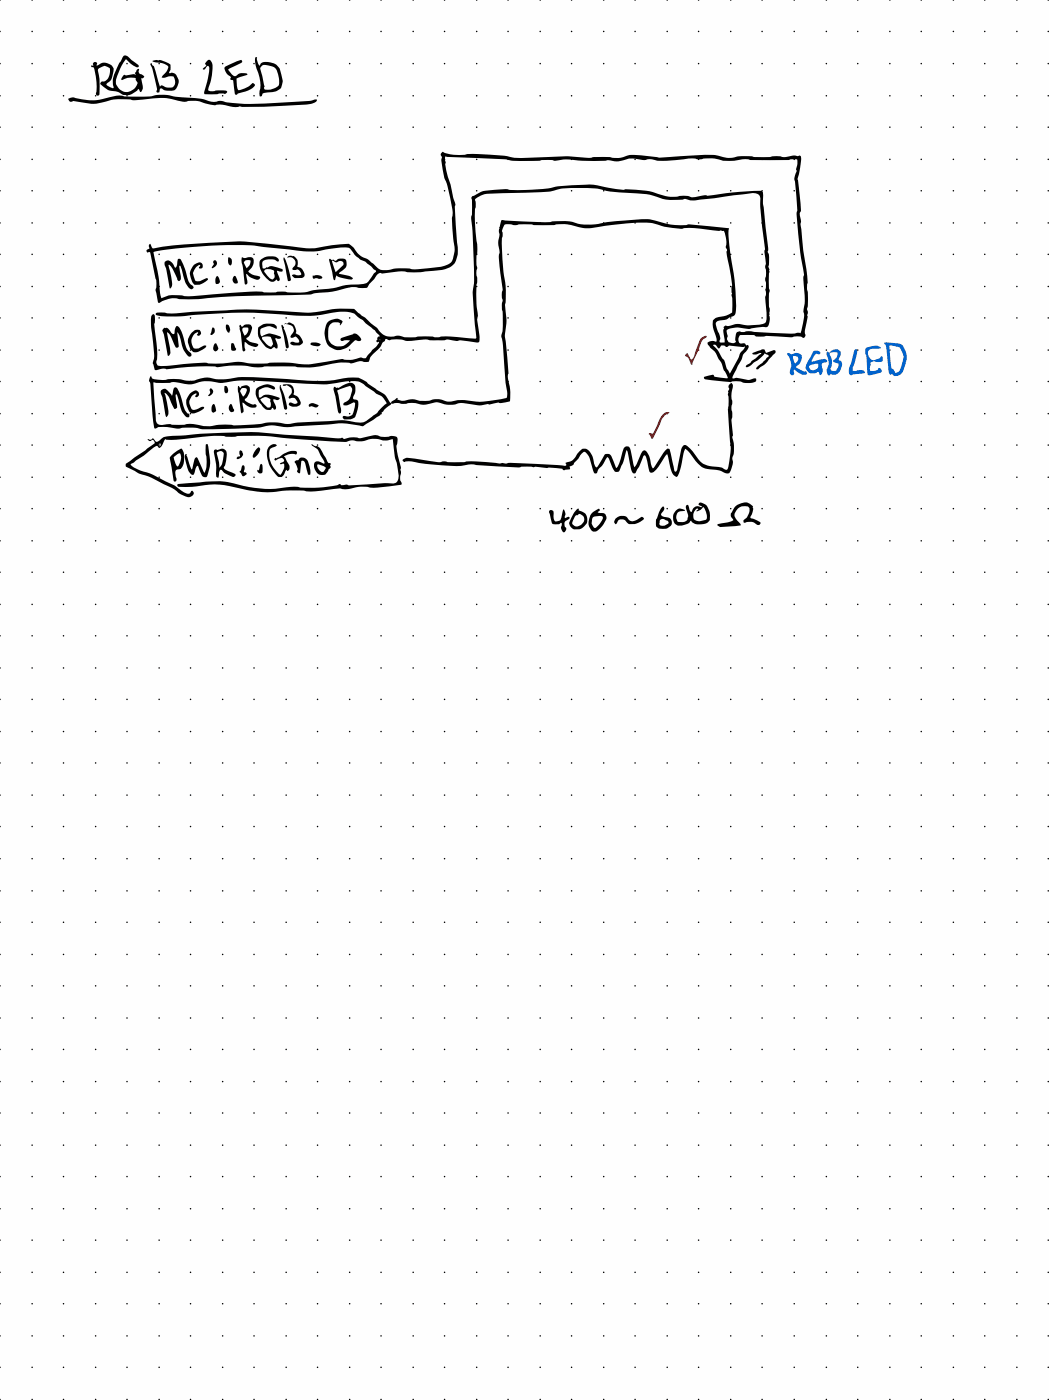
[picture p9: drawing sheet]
<svg xmlns="http://www.w3.org/2000/svg" width="157mm" height="210mm" viewBox="0 0 157 210" stroke-linecap="round" stroke-linejoin="round" font-family="sans-serif">
<path d="M0 0h157v209.6h-157z" fill="#fefefe"/>
<g fill="#000">
<path d="M-.1 -.1h.2v.2h-.2zM-.1 4.6h.2v.2h-.2zM-.1 9.4h.2v.2h-.2zM-.1 14.3h.2v.1h-.2zM-.1 19h.2v.1h-.2zM4.7 -.1h.2v.2h-.2zM9.4 -.1h.2v.2h-.2zM14.2 -.1h.2v.2h-.2zM18.9 -.1h.2v.2h-.2zM23.7 -.1h.2v.2h-.2zM28.4 -.1h.2v.2h-.2zM33.2 -.1h.2v.2h-.2z"/>
<path d="M37.9 -.1h.2v.2h-.2zM42.7 -.1h.2v.2h-.2zM47.4 -.1h.2v.2h-.2zM52.3 -.1h.1v.2h-.1zM56.9 -.1h.2v.2h-.2zM61.8 -.1h.1v.2h-.1zM66.5 -.1h.1v.2h-.1zM71.3 -.1h.1v.2h-.1zM76 -.1h.1v.2h-.1zM80.8 -.1h.1v.2h-.1zM85.5 -.1h.1v.2h-.1zM90.3 -.1h.1v.2h-.1z"/>
<path d="M95 -.1h.1v.2h-.1zM99.8 -.1h.1v.2h-.1zM104.5 -.1h.1v.2h-.1zM109.3 -.1h.1v.2h-.1zM114 -.1h.1v.2h-.1zM118.8 -.1h.1v.2h-.1zM123.6 -.1h.1v.2h-.1zM128.3 -.1h.1v.2h-.1zM133.1 -.1h.2v.2h-.2zM137.8 -.1h.1v.2h-.1zM142.6 -.1h.2v.2h-.2zM147.3 -.1h.2v.2h-.2z"/>
<path d="M152.1 -.1h.2v.2h-.2zM156.8 -.1h.2v.2h-.2zM-.1 23.8h.2v.1h-.2zM-.1 28.5h.2v.1h-.2zM-.1 33.3h.2v.1h-.2zM-.1 38h.2v.1h-.2zM-.1 42.8h.2v.2h-.2zM-.1 47.5h.2v.2h-.2zM-.1 52.3h.2v.2h-.2zM-.1 57h.2v.2h-.2zM-.1 61.8h.2v.2h-.2zM-.1 66.5h.2v.2h-.2z"/>
<path d="M-.1 71.4h.2v.1h-.2zM-.1 76.1h.2v.1h-.2zM-.1 80.9h.2v.1h-.2zM-.1 85.6h.2v.1h-.2zM-.1 90.4h.2v.1h-.2zM-.1 95.1h.2v.1h-.2zM-.1 99.9h.2v.2h-.2zM-.1 104.6h.2v.2h-.2zM-.1 109.4h.2v.2h-.2zM-.1 114.1h.2v.2h-.2zM-.1 118.9h.2v.2h-.2zM-.1 123.6h.2v.2h-.2z"/>
<path d="M-.1 128.4h.2v.2h-.2zM-.1 133.3h.2v.1h-.2zM-.1 138h.2v.1h-.2zM-.1 142.8h.2v.1h-.2zM-.1 147.5h.2v.1h-.2zM-.1 152.3h.2v.2h-.2zM-.1 157h.2v.2h-.2zM-.1 161.8h.2v.2h-.2zM-.1 166.5h.2v.2h-.2zM-.1 171.3h.2v.2h-.2zM-.1 176h.2v.2h-.2zM-.1 180.8h.2v.2h-.2z"/>
<path d="M-.1 185.5h.2v.2h-.2zM-.1 190.4h.2v.1h-.2zM-.1 195.1h.2v.1h-.2zM-.1 199.9h.2v.1h-.2zM-.1 204.6h.2v.1h-.2zM-.1 209.4h.2v.2h-.2z"/>
<path d="M22.1 65.7v.2a.34 .34 0 0 0 .6 0 .38 .38 0 0 1 .4 .5l-4.2 3-.1 .4 1.1 .5a5 5 0 0 0 2.1 1l2.8 1.3a6.1 6.1 0 0 1 2.2 1.3l.4 .3a.97 .97 0 0 0 1.6-.3 .39 .39 0 0 0-.3-.4 .73 .73 0 0 1-1.3 .1l-.5-.3a8.1 8.1 0 0 0-2.5-1.5 10.5 10.5 0 0 0-3.4-1.4l-1.1-.5-.3-.3v-.2l1.9-1.2 1.6-1.3 .4-.2 .4 .3 .3-.3 .4-.7 .2-.2a11.6 11.6 0 0 0 3.8-.2l1.5-.2a15.8 15.8 0 0 1 4.5 0 34.3 34.3 0 0 1 8.5 .2l7.6 .5a3.7 3.7 0 0 0 1.9-.2h.4a3.5 3.5 0 0 0 2.5-.2 3.8 3.8 0 0 1 1.9 .2h.6l.7-.2 .2 .6a9.7 9.7 0 0 0 .5 3.3l.2 1a1.5 1.5 0 0 1-.4 1.7l-6.9 .4a1.46 1.46 0 0 0-1.2-.1l-.2-.2a15.6 15.6 0 0 1-5.5 .6l-.6-.1a11.8 11.8 0 0 0-3.8 .3 21.7 21.7 0 0 1-6.7-1 24.9 24.9 0 0 0-6 .1l-1.7 .2-.1 .2 .2 .2h.5a17.8 17.8 0 0 0 4.2-.4h1.5l1.4 .2a19.3 19.3 0 0 0 7.6 .8l3.6-.1a7.7 7.7 0 0 0 3.5-.1l2-.2a5 5 0 0 0 2.7-.2l.6-.1a14.3 14.3 0 0 0 5.8-.3v-.2a1.64 1.64 0 0 1-.1-1.5l-.1-.4 .1-.5-.6-2.4a2.7 2.7 0 0 1 .1-1.6 .63 .63 0 0 0-.8-.7l-.3 .1a2.99 2.99 0 0 1-2.1-.2h-.4a6.3 6.3 0 0 1-2.3 .4 4 4 0 0 0-2.1 .2l-.3-.2h-.1a11.8 11.8 0 0 1-3.5-.1l-4.3-.3a68.6 68.6 0 0 0-15.5 .1l-2.1 .1a2.17 2.17 0 0 0-1.9 .7l-.3 .1-.6-.5a.65 .65 0 0 1-.8 .1zM25.8 68a.71 .71 0 0 0-.3 1l.6 3.1a.39 .39 0 0 0 .4-.3 .39 .39 0 0 0-.2-.4v-.3a.59 .59 0 0 1 .5-.9 1.21 1.21 0 0 0 .7-1.4v-.9l-.3-.7-.4 .1zM84.6 69.3l.1 .1a.76 .76 0 0 0 1.2-.1l.8-.8a1.07 1.07 0 0 1 .9-.8 2.87 2.87 0 0 1 .9 1.9l.4 1.1 .1 .1h.3l.2-.6 .6-.6 .8-1.2 .2 .3 .6 1.5a.59 .59 0 0 0 .7 .4 .59 .59 0 0 0 .5-.6l.4-1 .5-1.6 .1 .2 .2 1.1a3.8 3.8 0 0 0 .7 2.1h.3l.6-1 .6-1.5 .1-.2a2.1 2.1 0 0 1 .6 1.6l.2 .8a.46 .46 0 0 0 .4 .3 .46 .46 0 0 0 .4-.3l1.8-2.5 .5 2.1a1.39 1.39 0 0 0 1 1.3l.5-1.1 .3-1.4a3.2 3.2 0 0 1 .5-1.7l.9 .9a3.7 3.7 0 0 0 2.7 2.1 5.2 5.2 0 0 1 2.6 .7l.3-.1 .2-.3a2.76 2.76 0 0 0 .3-1.9 5.5 5.5 0 0 0 0-3.3l.1-.2-.1-.8a5.1 5.1 0 0 1 0-2.3v-.4a2.3 2.3 0 0 1 0-1.4 4.2 4.2 0 0 1 .1-2.5l-.3-.4a.63 .63 0 0 0-.3 1l-.2 .3 .1 .1-.1 .3a5 5 0 0 1 0 2.3l.3 4.1a10.1 10.1 0 0 1-.4 4.9h-.3a4.3 4.3 0 0 0-2.3-.5 2.8 2.8 0 0 1-2.1-1.6 3.5 3.5 0 0 0-1.6-1.6l-.3 .1-.2 .5-.5 2.4a1.2 1.2 0 0 1-.4 1 .72 .72 0 0 1-.3-.7l-.6-2.7h-.3a10.4 10.4 0 0 0-1.9 2.7l-.2 .2h-.1l-.3-.7a2.36 2.36 0 0 0-1-2 2 2 0 0 0-.9 1.4l-.6 1.1-.5-2.5a.56 .56 0 0 0-.4-.6 .56 .56 0 0 0-.7 .3 9.7 9.7 0 0 1-1 2.9l-.2-.1a3.8 3.8 0 0 0-1-2l-.6 .1-.8 1.4a.63 .63 0 0 1-.5 .5l-.3-.7a1.91 1.91 0 0 0-1.5-2 1.75 1.75 0 0 0-1.2 1.1l-.3 .3a1.77 1.77 0 0 1-1.3 .7zM40.3 66.8a2.83 2.83 0 0 0 0 2.8l.9 1.3a.81 .81 0 0 0 1.1 .4l.5-1 .2 .2a.91 .91 0 0 0-.1-1.4l-.3-.7a.37 .37 0 0 1 .4-.3l1-.2a.25 .25 0 0 0 .4 0 .25 .25 0 0 0-.1-.4 3.9 3.9 0 0 0-2.6 1l-.3 .1-.2-.1-.1 .3v.1h.1l.9-.4 .4 .4a.41 .41 0 0 1-.4 .4l-.2 .1 .2 .1a.23 .23 0 0 1 .4 0v.7l-.5 .8a1.29 1.29 0 0 1-.9-.8 3 3 0 0 1-.6-3.1l.9-.4a.68 .68 0 0 0-1.1 .1zM32.1 67.4l-.1 .4a10.7 10.7 0 0 1 .4 3.5l.3 .2 .1-.9 .2-.3h.2a3 3 0 0 0 1.8 1.1l.3-.3-.1-.2-1.4-.6a.38 .38 0 0 1-.3-.3 .38 .38 0 0 1 .2-.4 4 4 0 0 0 .1-2.1 .9 .9 0 0 0-1.3-.1l-.2-.1zM36.2 69.7l-.2 .7-.1 .2 .5 .7 .2-.1 .3-.3-.2-.2h-.2v-.1a.82 .82 0 0 0-.1-1zM27.7 68a1.58 1.58 0 0 0 .2 1.4 2.31 2.31 0 0 0 .8 1.7l.3-.1 .3-1 .2-.3 .1 .1a2.48 2.48 0 0 0 1 1.6h.2a.7 .7 0 0 0 .4-.7 5.4 5.4 0 0 0 .1-3.3l-.2-.9h-.1l-.2 .1v1.4a4.1 4.1 0 0 1-.2 2.8l-1-2.2-.2-.2a3.3 3.3 0 0 0-.6 1.8l-.1 .1-.3-.7-.5-1.5 .1-.1zM46.6 66.5l.1 .2a2.17 2.17 0 0 1 1.3 1.5 1.75 1.75 0 0 1 .5 1.2 1.24 1.24 0 0 0-1.4-.2 1.31 1.31 0 0 0 .2 1.4 1.31 1.31 0 0 0 1.4 .4l.5-.7a.36 .36 0 0 0 .2-.6l.1-.4a.54 .54 0 0 1-.6-.5l-.4-.6a2.37 2.37 0 0 0-1.2-1.4zM44.1 69.1v.1a1.21 1.21 0 0 1 .4 1.4l.2 .2h.2l.2-1.8a.41 .41 0 0 1 .5 0 .41 .41 0 0 1 .1 .5l.4 1.5h.3a3.6 3.6 0 0 0-.6-2.3 .74 .74 0 0 0-1.2 .2h-.1zM39 69.5l-.3 .9-.1-.1a.39 .39 0 0 0 .2 .5 .39 .39 0 0 0 .5-.2v-.3a.77 .77 0 0 0-.2-.9zM47.5 69.5l.8 .2 .5 .3-.3 .6a.84 .84 0 0 1-1-.9zM60.3 68.8l-.1 .1 .3 .3a3.6 3.6 0 0 1 2.2 .1 40 40 0 0 0 6.6 .4 3.6 3.6 0 0 1 2-.1l6.6 .3a4.6 4.6 0 0 1 2 0 .98 .98 0 0 1 .9 0l1.1 .2a1.52 1.52 0 0 1 1.2-.1l1.7 .3 .5-.1v-.2a8.5 8.5 0 0 0-3.5-.5l-3.4-.1a8.8 8.8 0 0 0-2.9 0l-.3-.1-.6 .1a20.9 20.9 0 0 0-5.9-.2h-1.7a1.78 1.78 0 0 0-1.3 0l-4.1-.6a1.31 1.31 0 0 0-1.3 .2zM32.5 67.7a.6 .6 0 0 1 .8-.1 .6 .6 0 0 1 .1 .8l-.2 1-.4 .6v-.8zM26 68.4l.3-.2a.71 .71 0 0 1 .7-.3 1.87 1.87 0 0 1-.4 1.9 2.26 2.26 0 0 1-.6-1.4zM35.9 67.5l-.1 .3 .1 .4-.4 .2-.1 .3a.69 .69 0 0 0 .9-.4 .69 .69 0 0 0-.3-.9zM38.4 67.2l-.4 .7a.49 .49 0 0 0-.1 .6 1.57 1.57 0 0 0 1-1.3l-.2-.2zM23.8 66.4h.2l-.1 .4-.2-.1zM22.4 36.6l-.1 .3 .1 .3-.5 .3 .2 .3 .2-.1 .2 .2 .8 3.8a3.1 3.1 0 0 1 0 1.8l.3 1.7 .3 .1a3.6 3.6 0 0 1 2.9-.5 65.9 65.9 0 0 0 8-.4l11.6-.3 .7-.2a18.1 18.1 0 0 0 5.3-.9l2.5 .1 .4-.6 .7-.7a1.04 1.04 0 0 1 1.1-.9l1.5-.1a6.5 6.5 0 0 1 2.8 0l1.6-.1 1.1-.1a6.8 6.8 0 0 0 3.3-.6 3.1 3.1 0 0 0 1.1-3l-.4-6a2 2 0 0 0-.3-1.5l-.4-1.9-.4-1.1-.3-1.5-.1-.4 .1-.3-.1-.4 .1-.5 8.9 .4a20.4 20.4 0 0 0 5.7 .2h1.4l.4 .1a8.1 8.1 0 0 1 3.6-.1h4.6a5.8 5.8 0 0 0 3-.3l1 .1a2.73 2.73 0 0 0 1.8 0 14.3 14.3 0 0 0 5.9-.1l1.9 .1a6.4 6.4 0 0 1 3.5 .3 9.7 9.7 0 0 0 3-.3l.9 .2h2.9l4.1-.1a2.71 2.71 0 0 1-.1 1.5l-.1 .4a1.6 1.6 0 0 0-.1 1.4l.1 1.2a12.5 12.5 0 0 1 .1 3.6 82.3 82.3 0 0 0 1.1 9.2l-.1 .5 .1 1.2a9.4 9.4 0 0 1-.1 3.7 3.2 3.2 0 0 1-.1 2.1l-.3 1.2-.4-.1a11.3 11.3 0 0 1-3.7 0l-2.8-.1a3.6 3.6 0 0 0-1.9 0 .64 .64 0 0 0-.7 0 .64 .64 0 0 0-.2 .7v.7a.71 .71 0 0 1-1.1 0l-.2-.4 .1-.4-.2-.8 .1-.1a4 4 0 0 1 2.9-.2l2.7-.3a.54 .54 0 0 0 .7-.5l.1-.8-.1-.8 .1-.4-.1-.6v-1.4l.1-.9-.1-.3v-1.4l.1-1.4-.2-.6a4 4 0 0 0-.1-2.2l.1-.5-.8-6.6v-1.3l-.1-.6h-.2l-2.5 .1-5.6 .6-.4-.1a4.2 4.2 0 0 1-2.8 .1h-.6a6.5 6.5 0 0 1-4.3-.6l-1-.2-3.1-.2a1.66 1.66 0 0 1-1.2 0l-1.8-.3a10.9 10.9 0 0 0-4.7-.3 19.5 19.5 0 0 0-4.4 .6l-4.2 .2a15.8 15.8 0 0 0-5.3 .2l-1.3 .6a.39 .39 0 0 0-.1 .6v2.2a3.3 3.3 0 0 0 .1 1.9l.2 4.7a21.6 21.6 0 0 1-.2 5.3l.6 6.5-.2 .2-2.4-.2a10.5 10.5 0 0 0-3.6 0l-.3-.1h-1.4l-1.2 .1a5.3 5.3 0 0 1-2.6-.3l-.3 .1a2.28 2.28 0 0 1-2.9-1.2l-3.3-2.8-.7-.1a23.2 23.2 0 0 0-5.5 .6h-1.3a83.7 83.7 0 0 0-11-.4l-7.3 .4a9.7 9.7 0 0 1-3.2 0h-.7l-.1 .2 .1 .1a18.1 18.1 0 0 0 5.9 0 85.6 85.6 0 0 1 15.9 .2 20.4 20.4 0 0 0 5.3-.6 3.7 3.7 0 0 1 2.7 .4l2.9 2.3 .6 .7 .1 .2-.3 .2v.3l-.2 .2 .1 .2h.3a1.95 1.95 0 0 1-1 1.2l-.8 .9a.48 .48 0 0 1-.8 .2h-.2a4.5 4.5 0 0 1-2.8 .2l-2.6 .5a12 12 0 0 1-5.2 .1h-2.9l-.4 .1a14.6 14.6 0 0 1-4.2-.2l-3.7 .2a29.3 29.3 0 0 0-7.2 .4h-.8l-.5-.1a.78 .78 0 0 1-.1-.9 28.6 28.6 0 0 0-.4-5.3 2.22 2.22 0 0 0 0-1.4l-.2-.1a.74 .74 0 0 0-.3 .8v1.2l.3 1.9a7.4 7.4 0 0 1 0 3.2v.2l.2 1 .4 .1a1.71 1.71 0 0 1 1.4-.1 37.6 37.6 0 0 1 7.4-.4l.3 .1 2.2-.3a13.4 13.4 0 0 1 3.5 .3l1.6-.2h3a2.67 2.67 0 0 1 1.6 .2 15.2 15.2 0 0 0 5.5-.6l1.8-.1a3.4 3.4 0 0 0 2.1-.2l.6 .1h.6l.2-.4a3.8 3.8 0 0 1 1.3-1.5l.4-.6a.83 .83 0 0 1 .6-.6l.1-.4 .2 .1a2.27 2.27 0 0 0 1.4 0h.8a6.8 6.8 0 0 0 3.3 0 15 15 0 0 0 3.7 0l1.2 .2a7.7 7.7 0 0 1 3.1 .3l.3-.1a10.9 10.9 0 0 0-.3-3.4v-.3a.95 .95 0 0 0 0-.9l-.1-2.1 .1-3a2.3 2.3 0 0 1 0-1.5l-.1-.3v-1.2a6.9 6.9 0 0 0 0-3l-.2-2.5v-1.7l.1-.4-.1-1a2.79 2.79 0 0 1 1.8-.9l3.7-.1a42.2 42.2 0 0 0 6.4-.4 16 16 0 0 1 5.5-.3l1.1 .1a34.9 34.9 0 0 0 7.1 .8l1 .2a8.3 8.3 0 0 0 4.9 .5l.7 .2h.7l7.6-1a2.64 2.64 0 0 1 1.9 .1 1.55 1.55 0 0 1 .3 1.4l.2 3.4 .5 3.4-.1 .3a5.7 5.7 0 0 1 .1 2.4l.1 .9-.1 .8 .1 .7-.1 1 .1 .8-.1 .4 .2 2.9a.84 .84 0 0 1-.7 1l-.9 .1a7.8 7.8 0 0 1-2.8-.1l-1.6 .3a.3 .3 0 0 0-.3 0 .3 .3 0 0 0-.1 .4l-.1 .4 .3 1.6-.7 .1-.1-.3a1.86 1.86 0 0 0-.3-1.6l-.2-.5a.59 .59 0 0 1 0-.7 .59 .59 0 0 1 .6-.2l.9-.2 .4-.3a1.03 1.03 0 0 0 1-1.2 41.5 41.5 0 0 0-.9-8.8l-.1-1a5.5 5.5 0 0 1 0-2.3l-5.9-.6a10 10 0 0 1-5.3-.6 12.1 12.1 0 0 0-4.4 0l-3 .3a8.9 8.9 0 0 1-5.3-.2h-1a54.5 54.5 0 0 1-9.1-.1l-.4 1.1 .1 1-.2 1.2 .1 1.1a29.8 29.8 0 0 0 .5 6.1 2.64 2.64 0 0 0 0 1.6l-.1 .5 .1 1.5a9.7 9.7 0 0 1-.2 3.2 39.1 39.1 0 0 1 .6 6.3l.1 1a2.82 2.82 0 0 1 .1 2l-1.2 .2a12.2 12.2 0 0 1-5.3 .1h-.9a3.2 3.2 0 0 1-2.5-.1 4.2 4.2 0 0 0-2 .2 3.9 3.9 0 0 1-1.8-.2h-.7l-1.1 .2-.9-.2 .1-.2h-.1l-.9 .7-.1-.1a3.2 3.2 0 0 0-2-1.8l-1.3-1-.2-.2a3.1 3.1 0 0 0-2.8-.7 26.7 26.7 0 0 1-9.1 .2l-1.7-.1a26 26 0 0 0-7.4 .2 6.8 6.8 0 0 1-2.8-.3l-1.1 .2a4.5 4.5 0 0 1-3.2 .1h-1.7a4 4 0 0 1-2.4-.2l-.1-.3a.96 .96 0 0 0-.1 1.2l.3 4.7 .3 1.9h.2l.4-.2h1.3a4.8 4.8 0 0 0 2.7 .1 6.5 6.5 0 0 1 2.6 .3l4.1-.1a25.7 25.7 0 0 0 5.8-.5h.9l1.9 .2 5.4-.3a15.1 15.1 0 0 1 4.4-.1l1 .2a.76 .76 0 0 0 1-.3l1.4-.8a1.65 1.65 0 0 0 1-.9l1.4-1.3h.2a2.12 2.12 0 0 1 1.4 .1l.6-.1a4 4 0 0 1 2.4 .2l1.2-.2a2.32 2.32 0 0 1 2.1 .1 4.3 4.3 0 0 0 2.4-.2l1.3 .2a5.2 5.2 0 0 0 2.9 0l.1 .1a3.8 3.8 0 0 1 1.9-.3l1.2-.3a9.6 9.6 0 0 0-.3-3.6l.1-.5-.4-5a5.1 5.1 0 0 1 .1-2.5l-.2-2.8 .1-.3a15.7 15.7 0 0 0-.4-4.7l-.2-3.5a4 4 0 0 1 .1-1.9v-.5a1.45 1.45 0 0 1 .4-1.1h.6a1.97 1.97 0 0 0 1.4 0h1.7a6.4 6.4 0 0 0 2.4 .1h1.3a6.5 6.5 0 0 1 3.8 .3 8.4 8.4 0 0 0 3.8-.2l3.7-.4a9.3 9.3 0 0 1 5.1 .5l1 .2a4.6 4.6 0 0 0 2.4 0h1.1l3.7 .5 .3-.1 .5 .1 .1 .3a3.4 3.4 0 0 1 .1 2.1l.2 .3a6.5 6.5 0 0 0 .3 2.7 8.9 8.9 0 0 1 .4 3.3l.1 .6-.1 .4 .1 .3v2.1a3.4 3.4 0 0 1-2 .8 .92 .92 0 0 0-.9 1.2l.5 2.1v.3h-.1a1.03 1.03 0 0 0-1.2 .2l.3 .6a3.4 3.4 0 0 1 1.3 1.9l.4 .5 .4 1.1 .3 .5 .3 .7-1.8-.2-.4-.3-1.3 .3v.2l.1 .2 3.8 .4a3.6 3.6 0 0 1 2.3 .1h1.1a.41 .41 0 0 0 .4-.2 .41 .41 0 0 0 0-.4l-1 .2a5.2 5.2 0 0 0-2.4-.3 .43 .43 0 0 1 .1-.5l1.2-2.2 .4-1a1.11 1.11 0 0 0 .6-1.2h-.3l-.3-.3a.67 .67 0 0 1-.9-.4v-.4a.38 .38 0 0 1 .4-.4 4.9 4.9 0 0 1 2.1 .1l.2 .1h.9a16.2 16.2 0 0 1 4.2 .1h.3a2.14 2.14 0 0 1 1.7 .1l.2-.4v-.8a12.4 12.4 0 0 0 .3-3.4l.1-1.9-.1-.7a13.4 13.4 0 0 0-.4-5l-.6-4.9 .1-.3-.2-1.2 .2-.5-.1-.6-.5-4.1 .3-1.1 .3-1.8a.44 .44 0 0 0-.2-.6l-.3 .1-.8-.1a3.2 3.2 0 0 1-2.1 .1l-1.7 .1-2.1-.1a8.4 8.4 0 0 0-3.3 .2h-.7a10.1 10.1 0 0 0-4.8-.3l-2.7 .1a12.2 12.2 0 0 1-4.2 0l-1.3-.2a4.9 4.9 0 0 0-2.8 .4l-.7 .1a18.3 18.3 0 0 0-4.4-.1l-2.9-.2-5.9 .2a9.6 9.6 0 0 1-3.7-.3 31.6 31.6 0 0 0-7-.1l-.9-.1-1-.3a.36 .36 0 0 0-.4 .2 .36 .36 0 0 0 .1 .4 11.7 11.7 0 0 0 .9 4.4l.6 3 .1 1.2a16.6 16.6 0 0 0 .2 4.5 3.9 3.9 0 0 1-.5 2.8l-.5 .4a19.8 19.8 0 0 1-6.9 .5h-.8a3.6 3.6 0 0 1-2.5 0l-1.9-1.5a3.3 3.3 0 0 1-1.9-1.7l-.7-.5-2.5 .2-2.5 .4-1.1 .1-6.8-.8a34.9 34.9 0 0 0-8.4 0 67.5 67.5 0 0 0-8.1 .8l-.3-.7zM23 57.2l.7 .1a4.2 4.2 0 0 0 2-.1h.4a7.7 7.7 0 0 0 3.1 .2 6.1 6.1 0 0 1 3.7-.1l.8-.1a18.8 18.8 0 0 1 6.2-.1l3.2 .2a36.2 36.2 0 0 0 6.8 .1l.8-.1a7.5 7.5 0 0 1 3.2-.1l2.4 1.7a2.19 2.19 0 0 1 1.5 1.5l-.9 .9-.5 .5-.6 .4a3 3 0 0 1-3.2 .9 12.3 12.3 0 0 0-4.1 0l-3.9 .1a5.1 5.1 0 0 1-3 0 7 7 0 0 0-2.7 .3h-.7a19.9 19.9 0 0 1-4.3 .1h-.8a8.3 8.3 0 0 1-3.8-.1l-.9-.1-.8 .2a4.4 4.4 0 0 1-2.1-.1h-.4a2.08 2.08 0 0 1-1.5 0 2.09 2.09 0 0 1-.3-1.6zM50 57.9l-.1 .5 .3 .9 .4 2.2 .2 .4 .2-.2v-.3l-.5-3 1.8-.6 .3 .2a1.79 1.79 0 0 1-.2 1.5l-.2 .3-.4 .3a.4 .4 0 0 0-.4 .5l.1 .1a1.92 1.92 0 0 0 1.4-.5l.3 .2-.1 .5a1.41 1.41 0 0 1-.8 1.4h-.9l-.1 .1 .1 .3a1.72 1.72 0 0 0 1.5-.1 2.59 2.59 0 0 0 .7-1.8v-.2a.59 .59 0 0 0 0-.6 .59 .59 0 0 0-.6-.2 .6 .6 0 0 1 .1-.8l.1-.6a.89 .89 0 0 0-.4-1 .89 .89 0 0 0-1.1 .1l-.4 .2a.86 .86 0 0 1-1.2 .2zM24.2 58.4l-.1 .4a7 7 0 0 1 .5 2.6l.3 1 .3-.3v-.5l-.6-2.8a1.88 1.88 0 0 1 1 1.4l.5 1 .3-.1 .1-.1-.2-1.7v-.3l.3 .3a6.4 6.4 0 0 0 1.1 3 .33 .33 0 0 0 .5 .2 .33 .33 0 0 0 .1-.5l-.2-.1a5.8 5.8 0 0 1-1.1-2.7l-.4-1-.2-.2a.28 .28 0 0 0-.4 .2l-.3 1-.5-.6a.64 .64 0 0 0-1-.2zM28.4 58.9a1.94 1.94 0 0 0 .3 2.9 2.27 2.27 0 0 0 1.9-.8 1.47 1.47 0 0 0-1.3 .3l-.3 .1a.91 .91 0 0 1-.6-1 1.25 1.25 0 0 1 1-1.5l-.2 .5a.47 .47 0 0 0 .6-.4 .47 .47 0 0 0-.4-.6 1.13 1.13 0 0 0-1 .5zM35.6 57.8v.8l.4 2.6 .1 .5 .1 .2 .3-.3-.2-1.4a1.93 1.93 0 0 0 2 .7 .29 .29 0 0 0 0-.4 .29 .29 0 0 0-.4 .1l-1-.5a.29 .29 0 0 1-.2-.4 1.5 1.5 0 0 0 .6-1.8 .93 .93 0 0 0-1.3 .2l-.3-.3zM34.4 60.6a.66 .66 0 0 0 .4 1.1l.2-.2v-.2l-.4-.8zM31.8 60.6l-.1 .5a.49 .49 0 0 0 .3 .7l.3-.2a1.4 1.4 0 0 0-.3-1.1zM38.5 58.1a1.98 1.98 0 0 0 .6 2.4 1.18 1.18 0 0 0 1.5 .7l.2-.2 .2 .3 .3-.1v-.4l-.4-1 .7 .1 .2-.3a4.1 4.1 0 0 0-2.2-.5l-.7 .4a.88 .88 0 0 1 .1-1.2 1.7 1.7 0 0 1 2 0l.2-.2a1.55 1.55 0 0 0-2.1-.4zM41.9 57.7a1.8 1.8 0 0 0 .2 1.3l.5 2.3a.25 .25 0 0 0 .3 0 .25 .25 0 0 0 .1-.4l-.5-1.8-.5-1.3 .1-.1zM46.2 60.6l.1 .3h.5a.49 .49 0 0 0 .5 .1 .49 .49 0 0 0 .4-.3 1.2 1.2 0 0 0-1.5-.1zM39 59.8a.91 .91 0 0 1 1.5 .1l-.1 .2a.64 .64 0 0 1-.2 .9l-.2-.1-.7-.7zM42.4 57.6h-.1a.42 .42 0 0 0 .6 .1 .92 .92 0 0 1 .8 .7 .92 .92 0 0 1-.5 1l.1 .3a.72 .72 0 0 1 .8-.1 .72 .72 0 0 1 .3 .8h-.4l-.6-.2-.2 .3a.58 .58 0 0 0 .6 .4h.6a.58 .58 0 0 0 .6-.4 .58 .58 0 0 0-.1-.6 1.35 1.35 0 0 0-1-.9 1.07 1.07 0 0 0-.1-1.2 1.07 1.07 0 0 0-1.2-.3zM36.1 58.2a.45 .45 0 0 1 .6-.1 .45 .45 0 0 1 .1 .6l-.4 .7-.5-.8zM31.4 58.2v.6l-.3 .5a.61 .61 0 0 0 .8-.4 .61 .61 0 0 0-.4-.8zM33.6 57.8v.8l.2 .3a.54 .54 0 0 0 .2-1l-.1-.1zM106.7 51.6a.47 .47 0 0 1 .7 .4l.1 .1h.2a.53 .53 0 0 1 .4-.4 .53 .53 0 0 1 .6 .2l.4-.2 2 .2h.3a.75 .75 0 0 1-.5 .8l-1.7 3.2-.1-.1a3.5 3.5 0 0 1-.7-1.9l-.3-.3a6 6 0 0 0-1.4-2zM112.6 52.8v.1a.83 .83 0 0 0 1.1 0h.2l-1.4 1.1-.2 .3-.6 .4-.1 .2a.96 .96 0 0 0 1.1-.5l.9-.7 .9-.8v.1a.4 .4 0 0 1 .5 .4l-.9 .9-.7 .6-.2 .3v.1h.3l.1-.1a8.7 8.7 0 0 0 2.2-2.1l.3-.4-.1-.3a.67 .67 0 0 0-.8 .2l-.5 .2-.4-.5zM24.5 49.1l-.2 .4a15.5 15.5 0 0 1 .8 3.7l.2 .1 .1-.2a6.6 6.6 0 0 0-.3-2.9l-.1-.4h.1a5.6 5.6 0 0 1 1.2 2.2 .28 .28 0 0 0 .3 0 .28 .28 0 0 0 .2-.2l-.2-2.1 .3 .6a6 6 0 0 0 1.1 2.8 .4 .4 0 0 0 .6 .2 .6 .6 0 0 0-.4-.8 6.7 6.7 0 0 1-.9-2.4l-.4-1a.42 .42 0 0 0-.5-.3l-.2 .5-.1 .6a.56 .56 0 0 1-.7-.5 .76 .76 0 0 0-.8-.3zM35.9 48.7l-.1 .5 .2 .7 .3 2.5 .1 .2h.2a.35 .35 0 0 0 0-.6v-.8a3.4 3.4 0 0 0 1.6 .7h.1a.32 .32 0 0 0 .3-.4l-.3-.1a1.83 1.83 0 0 1-1.4-.7 1.92 1.92 0 0 0 .7-1.9 .99 .99 0 0 0-1.4 .1l-.2-.3zM32.1 51.5a.69 .69 0 0 0 .1 1.1 .54 .54 0 0 0 .5-.4 .54 .54 0 0 0-.2-.6l-.2-.2zM28.6 49.9a1.89 1.89 0 0 0 .4 2.8 2.2 2.2 0 0 0 1.9-.9l-.4-.1a1.57 1.57 0 0 1-1.5 .4 1.49 1.49 0 0 1 .6-2.4v.2l-.1 .2a.27 .27 0 0 0 .4 .1 .52 .52 0 0 0 0-.7 .52 .52 0 0 0-.6-.1zM34.6 51.4v.4a.52 .52 0 0 0 .2 .7h.1a.32 .32 0 0 0 .5-.3l-.5-.8zM49.2 48.1a2.95 2.95 0 0 0 .3 3.9 2.24 2.24 0 0 0 3-.5l.2-.2a.53 .53 0 0 1 .8-.3h.1a.33 .33 0 0 0 .4-.1 .33 .33 0 0 0-.1-.4 .87 .87 0 0 0-1.4-.4l-.7 .2a1 1 0 0 0-.9 .5 .33 .33 0 0 0 .3 .3 .33 .33 0 0 0 .3-.2h.8a1.75 1.75 0 0 1-2.2 .8 1.75 1.75 0 0 1-1-2.1 1.13 1.13 0 0 1 .5-1.2 1.13 1.13 0 0 1 1.3 .1v.2l.4-.5a1.19 1.19 0 0 0-1.7-.3zM38.7 49a2.36 2.36 0 0 0 .7 2.5 1.45 1.45 0 0 0 1.2 .7 .4 .4 0 0 1 .7 0h.1a1.49 1.49 0 0 0-.2-1.5l.2-.1a.5 .5 0 0 0 .7-.1 3.5 3.5 0 0 0-2-.6l-.9 .5a.95 .95 0 0 1-.1-1.2 1.93 1.93 0 0 1 2.3 0 .64 .64 0 0 0-.8-.7l-.4-.1a1.96 1.96 0 0 0-1.5 .6zM42.1 48.7l.5 2.4a1.22 1.22 0 0 0 .3 1l.3-.1v-.5l-.3-1.3-.4-.9a.48 .48 0 0 0-.4-.6zM39.3 50.4h.8l.4 .1 .4 .9-.3 .5a2.39 2.39 0 0 1-1.4-1.3zM46.5 51.3v.2a1.04 1.04 0 0 0 1.5 0 1.72 1.72 0 0 0-1.5-.2zM42.6 48.5a1.44 1.44 0 0 1 1.3 .6 .85 .85 0 0 1-.3 1.1l-.1 .2a.66 .66 0 0 0 .8 0l.4 .4 .1 .3-.3 .2h-.3a.39 .39 0 0 0-.5-.2 .39 .39 0 0 0-.2 .3l.4 .3h.9l.2-.1a.43 .43 0 0 0 .3-.5 2.07 2.07 0 0 0-1-1.3 1.08 1.08 0 0 0-.3-1.2 1.08 1.08 0 0 0-1.2-.2zM56.8 50.9h.1zM36.3 49.1l.8-.1a.98 .98 0 0 1-.5 1.2l-.3-.7zM31.8 49l-.3 1.1a.56 .56 0 0 0 .6-.4 .56 .56 0 0 0-.3-.7zM33.9 48.6a1.06 1.06 0 0 0 .3 1.2h.1a.91 .91 0 0 0-.3-1.2zM23 37.7a68.5 68.5 0 0 1 15.3-.9l4.9 .5a13.9 13.9 0 0 0 6.5-.1l1.4-.2a1.27 1.27 0 0 1 1.6 .6l.7 .8 .5 .5 .8 .3 1.2 1.1a.3 .3 0 0 1 .3 .4l-.4 .4a2.25 2.25 0 0 1-2.5 1.5 10.4 10.4 0 0 0-3.5 .5l-.4 .1a15.4 15.4 0 0 0-3.8 .6h-2l-1.4-.2a12.3 12.3 0 0 1-3.7 0l-8.7 .6a8.7 8.7 0 0 1-2.9 0h-.5a4.1 4.1 0 0 0-2.3 .4l-.1-.7a32.5 32.5 0 0 0-1-6.2zM24.7 39.2l-.1 .3a9.2 9.2 0 0 1 .7 3.1l.1 .6a.68 .68 0 0 0 .3-.9l-.4-2.7a5.4 5.4 0 0 1 1.4 2.4 .31 .31 0 0 0 .4-.3l-.3-1.6 .1-.3a4.6 4.6 0 0 1 .7 2l.4 .9a.85 .85 0 0 0 .8 .6l.1-.1a.44 .44 0 0 0-.4-.6 6.2 6.2 0 0 1-.8-2.3l-.7-1.5h-.4l-.1 .3a.78 .78 0 0 1-.3 1 1.31 1.31 0 0 0-1.2-1.1zM36.2 38.6v.8l.5 3.2 .3-.2-.1-1.4a2.37 2.37 0 0 0 1.8 .8l.2-.2v-.2a2.34 2.34 0 0 1-1.7-.8 1.75 1.75 0 0 0 .6-2l-.5-.1a1.18 1.18 0 0 1-1.1 0zM29 39.6v.1a1.88 1.88 0 0 0-.3 2.4l.3 .4a1.92 1.92 0 0 0 1.9-.5l.2-.1v-.2h-.3a1.84 1.84 0 0 1-1.5 .4 1.7 1.7 0 0 1-.3-1.6l.3-.4 .5-.5 .2 .2-.2 .2a.32 .32 0 0 0 .4 .1 .32 .32 0 0 0 .1-.4 .58 .58 0 0 0-.4-.5 .58 .58 0 0 0-.6 .3zM32.5 41.3l-.3 .6a.48 .48 0 0 0 .2 .6h.3a.74 .74 0 0 0-.2-1.2zM35 41.3a.6 .6 0 0 0-.2 .8 .6 .6 0 0 0 .8 .3 1.34 1.34 0 0 0-.5-1.1zM39.1 38.9a1.76 1.76 0 0 0 .1 1.9 3.3 3.3 0 0 0 1.5 1.4h.2l.5-.4 .2 .3 .2-.2-.4-1.3 .2-.1a.37 .37 0 0 0 .4 .2 .37 .37 0 0 0 .3-.4l-.8-.3a1.56 1.56 0 0 0-1.5 0l-.3 .2h-.4a.88 .88 0 0 1 0-1 .88 .88 0 0 1 .9-.4l.8 .1 .7 .2a.65 .65 0 0 0-.9-.7 2.15 2.15 0 0 0-1.7 .5zM42.5 38.5l-.1 .4 .7 3.1 .2 .1 .2-.1a8.5 8.5 0 0 0-1-3.5zM49.3 38.8l.5 2.5a.48 .48 0 0 0 .3 .6l.2-.7a3.6 3.6 0 0 0 2.4 .6l.1-.1a2.11 2.11 0 0 0-1.7-.6l-.4-.1 .2-.3a1.33 1.33 0 0 0 .8-1.9l-.4-.1a1.1 1.1 0 0 0-1.1 .3h-.1a.28 .28 0 0 0-.5-.1l-.2-.2zM39.6 40.4a1.11 1.11 0 0 1 1.4 .3l.1 .7-.3 .4a2.28 2.28 0 0 1-1.3-1.2zM46.8 41.2v.4l.2 .1 1.2-.1a.57 .57 0 0 0-.8-.4zM43 38.5a.9 .9 0 0 1 1.1 .5 .9 .9 0 0 1-.3 1.1v.3h.3a.64 .64 0 0 1 .7 .1 .64 .64 0 0 1 .3 .6l-.7 .1a.51 .51 0 0 0-.7 0l.5 .4h1l.3-.1a1.05 1.05 0 0 0-.8-1.5l-.2-.1a1.03 1.03 0 0 0-.2-1.3 1.03 1.03 0 0 0-1.3-.1zM49.7 39l.2 .1a.55 .55 0 0 0 .9 0h.1a.42 .42 0 0 1 .4 .1 .42 .42 0 0 1 .1 .5l-1.2 1zM36.6 39.1l.2-.1a.63 .63 0 0 1 .7 .1v.1a1.26 1.26 0 0 1-.6 1l-.4-.8zM32 39l-.1 .2 .1 .4-.3 .4v.2a.73 .73 0 0 0 .6-1.2zM34.2 38.5a.95 .95 0 0 0 .3 1.2 .7 .7 0 0 0 .2-.7 .7 .7 0 0 0-.5-.5zM10.2 14.8a.49 .49 0 0 0 .3 .4 .49 .49 0 0 0 .5-.1l.8 .1a7.2 7.2 0 0 0 4.9-.2 13.5 13.5 0 0 1 3.6 0l.6-.1a12.1 12.1 0 0 1 6 .2l.8 .1a4.6 4.6 0 0 1 3.1 .3l.7 .2a1.72 1.72 0 0 0 1.2 0h.6a5.2 5.2 0 0 0 2.7 .3h3.5l4.3-.2a8.3 8.3 0 0 0 3.5-.5l.1-.4-1.1 .2-4.9 .3a28.8 28.8 0 0 1-8.6-.3 2.81 2.81 0 0 1-2.3-.2l-1.7-.2a14.3 14.3 0 0 1-3.8-.5 6 6 0 0 0-2.6 .2l-1.2 .1a13.3 13.3 0 0 1-3.5-.2l-.7 .1a9 9 0 0 1-6.1 .2zM38.2 8.6a4.4 4.4 0 0 0 .5 2.6 4.5 4.5 0 0 1 .1 2.7l.1 .5h.1h.2l.2-.4 .7-.2a2.12 2.12 0 0 0 2-.7l.1-.6a4.7 4.7 0 0 0-.6-2.6 2.34 2.34 0 0 0-2.6-.4l-.1 .3a1.68 1.68 0 0 1-.5-1.2zM14 9.4v.4h-.3v.2a.41 .41 0 0 1 .5 .5 7.9 7.9 0 0 1 .1 3.6l.2 .2h.2l.2-.3a13.1 13.1 0 0 0-.2-3.6 1.23 1.23 0 0 1 1.5-.3l.2 .1a1.66 1.66 0 0 1-.9 2 .37 .37 0 0 0-.5 .4 3.1 3.1 0 0 0 2.3 1.1h.3a2.12 2.12 0 0 0 3.1-.4l.3 .5a.99 .99 0 0 0 .3-1.3l-.1-.8h.1l.3-.2-.3-.3a.53 .53 0 0 1-.5-.8l-.1-.1-.3 .2-.2 .4 .1 .3-.3-.1-1.1 .2-.2-.1a.59 .59 0 0 0-.5 .8 2.49 2.49 0 0 1 2.1-.3v.2l.3 .5a1.65 1.65 0 0 1-2.3 1.2 1.65 1.65 0 0 1-.6-2.5l.3-.8a3.4 3.4 0 0 1 .9-1.4 3 3 0 0 0 1.8 1.2l.1-.1a2.18 2.18 0 0 0-1.1-1 .99 .99 0 0 0-1.2-.6 12 12 0 0 0-1.6 3.5l.1 1.3a1.58 1.58 0 0 1-1.1-.6l.6-.5a2.83 2.83 0 0 0 .4-2 1.59 1.59 0 0 0-2.4-.3 .31 .31 0 0 0-.1-.5 .31 .31 0 0 0-.4 .1zM33.7 10a1.22 1.22 0 0 0 .7 1.4l.2 .2-.1 .3 .4 .2 .2 1.9 .2 .2h.2a.6 .6 0 0 1 .7-.4 2.64 2.64 0 0 0 2-1.1l-.4-.3a3.5 3.5 0 0 1-2.1 1.1 2.17 2.17 0 0 1-.3-1.7l1.6-.7a1.4 1.4 0 0 0-1.7 .3 .95 .95 0 0 1-.9-.6l-.2-.4 1.9-1 .1-.2v-.2h-.1l-.5 .1zM31 9.1a.42 .42 0 0 0-.1 .7l-.5 .5v.1h.2a.6 .6 0 0 1 .6-.5 5.8 5.8 0 0 1-.3 2.7l-.3 1.1v.4h1.9l.9-.1a.34 .34 0 0 0 .4 0 .34 .34 0 0 0 .1-.4 4.5 4.5 0 0 0-2 .1l-.5-.1-.3-.1a8.5 8.5 0 0 0 .6-4.1l-.3-.4zM22.8 9.1a1.39 1.39 0 0 0 1.1 .3l.8 .2 .5 .3a2.1 2.1 0 0 1-.9 1.5l-.1 .2a1.17 1.17 0 0 0 1-.2h.7a1.15 1.15 0 0 1-.1 1.7h-.6l-.5-.1a.49 .49 0 0 0-.6-.2l-.2 .2-.9-3.1-.4-.5-.1 .2a14.6 14.6 0 0 1 1 3.9v.3h.3l.2-.6a2.55 2.55 0 0 0 2.2 .2 1.5 1.5 0 0 0-.3-2.5l-.5 .1-.1-.2a1.31 1.31 0 0 0 .2-1.2 2.8 2.8 0 0 0-2.7-.5zM39.2 9.8a2.12 2.12 0 0 1 2.2 .7v.1a3.5 3.5 0 0 1 .3 2.2 2.52 2.52 0 0 1-2 .6l-.2-.1 .1-.4-.6-2.3a.55 .55 0 0 1 .2-.8z"/>
<circle cx="4.8" cy="14.3" r=".11"/>
<circle cx="4.8" cy="9.5" r=".11"/>
<circle cx="4.8" cy="4.7" r=".11"/>
<circle cx="4.8" cy="19" r=".11"/>
<circle cx="9.5" cy="14.3" r=".11"/>
<circle cx="9.5" cy="9.5" r=".11"/>
<circle cx="9.5" cy="4.7" r=".11"/>
<circle cx="9.5" cy="19" r=".11"/>
<circle cx="14.3" cy="14.3" r=".11"/>
<circle cx="14.3" cy="9.5" r=".11"/>
<circle cx="14.3" cy="4.7" r=".11"/>
<circle cx="14.3" cy="19" r=".11"/>
<circle cx="19" cy="14.3" r=".11"/>
<circle cx="19" cy="9.5" r=".11"/>
<circle cx="19" cy="4.7" r=".11"/>
<circle cx="19" cy="19" r=".11"/>
<circle cx="23.8" cy="14.3" r=".11"/>
<circle cx="23.8" cy="9.5" r=".11"/>
<circle cx="23.8" cy="4.7" r=".11"/>
<circle cx="23.8" cy="19" r=".11"/>
<circle cx="28.5" cy="14.3" r=".11"/>
<circle cx="28.5" cy="9.5" r=".11"/>
<circle cx="28.5" cy="4.7" r=".11"/>
<circle cx="28.5" cy="19" r=".11"/>
<circle cx="33.3" cy="14.3" r=".11"/>
<circle cx="33.3" cy="9.5" r=".11"/>
<circle cx="33.3" cy="4.7" r=".11"/>
<circle cx="33.3" cy="19" r=".11"/>
<circle cx="38" cy="14.3" r=".11"/>
<circle cx="38" cy="9.5" r=".11"/>
<circle cx="38" cy="4.7" r=".11"/>
<circle cx="38" cy="19" r=".11"/>
<circle cx="42.8" cy="14.3" r=".11"/>
<circle cx="42.8" cy="9.5" r=".11"/>
<circle cx="42.8" cy="4.7" r=".11"/>
<circle cx="42.8" cy="19" r=".11"/>
<circle cx="47.5" cy="14.3" r=".11"/>
<circle cx="47.5" cy="9.5" r=".11"/>
<circle cx="47.5" cy="4.7" r=".11"/>
<circle cx="47.5" cy="19" r=".11"/>
<circle cx="52.3" cy="14.3" r=".11"/>
<circle cx="52.3" cy="9.5" r=".11"/>
<circle cx="52.3" cy="4.7" r=".11"/>
<circle cx="52.3" cy="19" r=".11"/>
<circle cx="57" cy="14.3" r=".11"/>
<circle cx="57" cy="9.5" r=".11"/>
<circle cx="57" cy="4.7" r=".11"/>
<circle cx="57" cy="19" r=".11"/>
<circle cx="61.8" cy="14.3" r=".11"/>
<circle cx="61.8" cy="9.5" r=".11"/>
<circle cx="61.8" cy="4.7" r=".11"/>
<circle cx="61.8" cy="19" r=".11"/>
<circle cx="66.5" cy="14.3" r=".11"/>
<circle cx="66.5" cy="9.5" r=".11"/>
<circle cx="66.5" cy="4.7" r=".11"/>
<circle cx="66.5" cy="19" r=".11"/>
<circle cx="71.3" cy="14.3" r=".11"/>
<circle cx="71.3" cy="9.5" r=".11"/>
<circle cx="71.3" cy="4.7" r=".11"/>
<circle cx="71.3" cy="19" r=".11"/>
<circle cx="76" cy="14.3" r=".11"/>
<circle cx="76" cy="9.5" r=".11"/>
<circle cx="76" cy="4.7" r=".11"/>
<circle cx="76" cy="19" r=".11"/>
<circle cx="80.8" cy="14.3" r=".11"/>
<circle cx="80.8" cy="9.5" r=".11"/>
<circle cx="80.8" cy="4.7" r=".11"/>
<circle cx="80.8" cy="19" r=".11"/>
<circle cx="85.5" cy="14.3" r=".11"/>
<circle cx="85.5" cy="9.5" r=".11"/>
<circle cx="85.5" cy="4.7" r=".11"/>
<circle cx="85.5" cy="19" r=".11"/>
<circle cx="90.3" cy="14.3" r=".11"/>
<circle cx="90.3" cy="9.5" r=".11"/>
<circle cx="90.3" cy="4.7" r=".11"/>
<circle cx="90.3" cy="19" r=".11"/>
<circle cx="95" cy="14.3" r=".11"/>
<circle cx="95" cy="9.5" r=".11"/>
<circle cx="95" cy="4.7" r=".11"/>
<circle cx="95" cy="19" r=".11"/>
<circle cx="99.9" cy="14.3" r=".11"/>
<circle cx="99.9" cy="9.5" r=".11"/>
<circle cx="99.9" cy="4.7" r=".11"/>
<circle cx="99.9" cy="19" r=".11"/>
<circle cx="104.5" cy="14.3" r=".11"/>
<circle cx="104.5" cy="9.5" r=".11"/>
<circle cx="104.5" cy="4.7" r=".11"/>
<circle cx="104.5" cy="19" r=".11"/>
<circle cx="109.4" cy="14.3" r=".11"/>
<circle cx="109.4" cy="9.5" r=".11"/>
<circle cx="109.4" cy="4.7" r=".11"/>
<circle cx="109.4" cy="19" r=".11"/>
<circle cx="114.1" cy="14.3" r=".11"/>
<circle cx="114.1" cy="9.5" r=".11"/>
<circle cx="114.1" cy="4.7" r=".11"/>
<circle cx="114.1" cy="19" r=".11"/>
<circle cx="118.9" cy="14.3" r=".11"/>
<circle cx="118.9" cy="9.5" r=".11"/>
<circle cx="118.9" cy="4.7" r=".11"/>
<circle cx="118.9" cy="19" r=".11"/>
<circle cx="123.7" cy="14.3" r=".11"/>
<circle cx="123.7" cy="9.5" r=".11"/>
<circle cx="123.7" cy="4.7" r=".11"/>
<circle cx="123.7" cy="19" r=".11"/>
<circle cx="128.4" cy="14.3" r=".11"/>
<circle cx="128.4" cy="9.5" r=".11"/>
<circle cx="128.4" cy="4.7" r=".11"/>
<circle cx="128.4" cy="19" r=".11"/>
<circle cx="133.2" cy="14.3" r=".11"/>
<circle cx="133.2" cy="9.5" r=".11"/>
<circle cx="133.2" cy="4.7" r=".11"/>
<circle cx="133.2" cy="19" r=".11"/>
<circle cx="137.9" cy="14.3" r=".11"/>
<circle cx="137.9" cy="9.5" r=".11"/>
<circle cx="137.9" cy="4.7" r=".11"/>
<circle cx="137.9" cy="19" r=".11"/>
<circle cx="142.7" cy="14.3" r=".11"/>
<circle cx="142.7" cy="9.5" r=".11"/>
<circle cx="142.7" cy="4.7" r=".11"/>
<circle cx="142.7" cy="19" r=".11"/>
<circle cx="147.4" cy="14.3" r=".11"/>
<circle cx="147.4" cy="9.5" r=".11"/>
<circle cx="147.4" cy="4.7" r=".11"/>
<circle cx="147.4" cy="19" r=".11"/>
<circle cx="152.2" cy="14.3" r=".11"/>
<circle cx="152.2" cy="9.5" r=".11"/>
<circle cx="152.2" cy="4.7" r=".11"/>
<circle cx="152.2" cy="19" r=".11"/>
<circle cx="156.9" cy="14.3" r=".11"/>
<circle cx="156.9" cy="9.5" r=".11"/>
<circle cx="156.9" cy="4.7" r=".11"/>
<circle cx="156.9" cy="19" r=".11"/>
<circle cx="4.8" cy="33.4" r=".11"/>
<circle cx="4.8" cy="38.1" r=".11"/>
<circle cx="4.8" cy="23.9" r=".11"/>
<circle cx="4.8" cy="28.6" r=".11"/>
<circle cx="9.5" cy="33.4" r=".11"/>
<circle cx="9.5" cy="38.1" r=".11"/>
<circle cx="9.5" cy="23.9" r=".11"/>
<circle cx="9.5" cy="28.6" r=".11"/>
<circle cx="14.3" cy="33.4" r=".11"/>
<circle cx="14.3" cy="38.1" r=".11"/>
<circle cx="14.3" cy="23.9" r=".11"/>
<circle cx="14.3" cy="28.6" r=".11"/>
<circle cx="19" cy="33.4" r=".11"/>
<circle cx="19" cy="38.1" r=".11"/>
<circle cx="19" cy="28.6" r=".11"/>
<circle cx="19" cy="23.9" r=".11"/>
<circle cx="23.8" cy="33.4" r=".11"/>
<circle cx="23.8" cy="38.1" r=".11"/>
<circle cx="23.8" cy="28.6" r=".11"/>
<circle cx="23.8" cy="23.9" r=".11"/>
<circle cx="28.5" cy="33.4" r=".11"/>
<circle cx="28.5" cy="38.1" r=".11"/>
<circle cx="28.5" cy="23.9" r=".11"/>
<circle cx="28.5" cy="28.6" r=".11"/>
<circle cx="33.3" cy="33.4" r=".11"/>
<circle cx="33.3" cy="38.1" r=".11"/>
<circle cx="33.3" cy="28.6" r=".11"/>
<circle cx="33.3" cy="23.9" r=".11"/>
<circle cx="38" cy="33.4" r=".11"/>
<circle cx="38" cy="38.1" r=".11"/>
<circle cx="38" cy="23.9" r=".11"/>
<circle cx="38" cy="28.6" r=".11"/>
<circle cx="42.8" cy="33.4" r=".11"/>
<circle cx="42.8" cy="38.1" r=".11"/>
<circle cx="42.8" cy="23.9" r=".11"/>
<circle cx="42.8" cy="28.6" r=".11"/>
<circle cx="47.5" cy="33.4" r=".11"/>
<circle cx="47.5" cy="38.1" r=".11"/>
<circle cx="47.5" cy="23.9" r=".11"/>
<circle cx="47.5" cy="28.6" r=".11"/>
<circle cx="52.3" cy="33.4" r=".11"/>
<circle cx="52.3" cy="38.1" r=".11"/>
<circle cx="52.3" cy="28.6" r=".11"/>
<circle cx="52.3" cy="23.9" r=".11"/>
<circle cx="57" cy="33.4" r=".11"/>
<circle cx="57" cy="38.1" r=".11"/>
<circle cx="57" cy="28.6" r=".11"/>
<circle cx="57" cy="23.9" r=".11"/>
<circle cx="61.8" cy="33.4" r=".11"/>
<circle cx="61.8" cy="38.1" r=".11"/>
<circle cx="61.8" cy="23.9" r=".11"/>
<circle cx="61.8" cy="28.6" r=".11"/>
<circle cx="66.5" cy="33.4" r=".11"/>
<circle cx="66.5" cy="38.1" r=".11"/>
<circle cx="66.5" cy="28.6" r=".11"/>
<circle cx="66.5" cy="23.9" r=".11"/>
<circle cx="71.3" cy="33.4" r=".11"/>
<circle cx="71.3" cy="38.1" r=".11"/>
<circle cx="71.3" cy="28.6" r=".11"/>
<circle cx="71.3" cy="23.9" r=".11"/>
<circle cx="76" cy="33.4" r=".11"/>
<circle cx="76" cy="38.1" r=".11"/>
<circle cx="76" cy="28.6" r=".11"/>
<circle cx="76" cy="23.9" r=".11"/>
<circle cx="80.8" cy="33.4" r=".11"/>
<circle cx="80.8" cy="38.1" r=".11"/>
<circle cx="80.8" cy="28.6" r=".11"/>
<circle cx="80.8" cy="23.9" r=".11"/>
<circle cx="85.5" cy="33.4" r=".11"/>
<circle cx="85.5" cy="38.1" r=".11"/>
<circle cx="85.5" cy="23.9" r=".11"/>
<circle cx="85.5" cy="28.6" r=".11"/>
<circle cx="90.3" cy="33.4" r=".11"/>
<circle cx="90.3" cy="38.1" r=".11"/>
<circle cx="90.3" cy="23.9" r=".11"/>
<circle cx="90.3" cy="28.6" r=".11"/>
<circle cx="95" cy="33.4" r=".11"/>
<circle cx="95" cy="38.1" r=".11"/>
<circle cx="95" cy="28.6" r=".11"/>
<circle cx="95" cy="23.9" r=".11"/>
<circle cx="99.9" cy="33.4" r=".11"/>
<circle cx="99.9" cy="38.1" r=".11"/>
<circle cx="99.9" cy="28.6" r=".11"/>
<circle cx="99.9" cy="23.9" r=".11"/>
<circle cx="104.5" cy="33.4" r=".11"/>
<circle cx="104.5" cy="38.1" r=".11"/>
<circle cx="104.5" cy="23.9" r=".11"/>
<circle cx="104.5" cy="28.6" r=".11"/>
<circle cx="109.4" cy="33.4" r=".11"/>
<circle cx="109.4" cy="38.1" r=".11"/>
<circle cx="109.4" cy="23.9" r=".11"/>
<circle cx="109.4" cy="28.6" r=".11"/>
<circle cx="114.1" cy="33.4" r=".11"/>
<circle cx="114.1" cy="38.1" r=".11"/>
<circle cx="114.1" cy="28.6" r=".11"/>
<circle cx="114.1" cy="23.9" r=".11"/>
<circle cx="118.9" cy="33.4" r=".11"/>
<circle cx="118.9" cy="38.1" r=".11"/>
<circle cx="118.9" cy="28.6" r=".11"/>
<circle cx="118.9" cy="23.9" r=".11"/>
<circle cx="123.7" cy="33.4" r=".11"/>
<circle cx="123.7" cy="38.1" r=".11"/>
<circle cx="123.7" cy="23.9" r=".11"/>
<circle cx="123.7" cy="28.6" r=".11"/>
<circle cx="128.4" cy="33.4" r=".11"/>
<circle cx="128.4" cy="38.1" r=".11"/>
<circle cx="128.4" cy="28.6" r=".11"/>
<circle cx="128.4" cy="23.9" r=".11"/>
<circle cx="133.2" cy="33.4" r=".11"/>
<circle cx="133.2" cy="38.1" r=".11"/>
<circle cx="133.2" cy="28.6" r=".11"/>
<circle cx="133.2" cy="23.9" r=".11"/>
<circle cx="137.9" cy="33.4" r=".11"/>
<circle cx="137.9" cy="38.1" r=".11"/>
<circle cx="137.9" cy="28.6" r=".11"/>
<circle cx="137.9" cy="23.9" r=".11"/>
<circle cx="142.7" cy="33.4" r=".11"/>
<circle cx="142.7" cy="38.1" r=".11"/>
<circle cx="142.7" cy="23.9" r=".11"/>
<circle cx="142.7" cy="28.6" r=".11"/>
<circle cx="147.4" cy="33.4" r=".11"/>
<circle cx="147.4" cy="38.1" r=".11"/>
<circle cx="147.4" cy="23.9" r=".11"/>
<circle cx="147.4" cy="28.6" r=".11"/>
<circle cx="152.2" cy="33.4" r=".11"/>
<circle cx="152.2" cy="38.1" r=".11"/>
<circle cx="152.2" cy="23.9" r=".11"/>
<circle cx="152.2" cy="28.6" r=".11"/>
<circle cx="156.9" cy="33.4" r=".11"/>
<circle cx="156.9" cy="38.1" r=".11"/>
<circle cx="156.9" cy="23.9" r=".11"/>
<circle cx="156.9" cy="28.6" r=".11"/>
<circle cx="4.8" cy="57.1" r=".11"/>
<circle cx="4.8" cy="47.6" r=".11"/>
<circle cx="4.8" cy="52.4" r=".11"/>
<circle cx="4.8" cy="42.9" r=".11"/>
<circle cx="9.5" cy="57.1" r=".11"/>
<circle cx="9.5" cy="47.6" r=".11"/>
<circle cx="9.5" cy="52.4" r=".11"/>
<circle cx="9.5" cy="42.9" r=".11"/>
<circle cx="14.3" cy="57.1" r=".11"/>
<circle cx="14.3" cy="47.6" r=".11"/>
<circle cx="14.3" cy="52.4" r=".11"/>
<circle cx="14.3" cy="42.9" r=".11"/>
<circle cx="19" cy="57.1" r=".11"/>
<circle cx="19" cy="47.6" r=".11"/>
<circle cx="19" cy="52.4" r=".11"/>
<circle cx="19" cy="42.9" r=".11"/>
<circle cx="23.8" cy="57.1" r=".11"/>
<circle cx="23.8" cy="47.6" r=".11"/>
<circle cx="23.8" cy="52.4" r=".11"/>
<circle cx="23.8" cy="42.9" r=".11"/>
<circle cx="28.5" cy="57.1" r=".11"/>
<circle cx="28.5" cy="47.6" r=".11"/>
<circle cx="28.5" cy="42.9" r=".11"/>
<circle cx="28.5" cy="52.4" r=".11"/>
<circle cx="33.3" cy="57.1" r=".11"/>
<circle cx="33.3" cy="47.6" r=".11"/>
<circle cx="33.3" cy="52.4" r=".11"/>
<circle cx="33.3" cy="42.9" r=".11"/>
<circle cx="38" cy="57.1" r=".11"/>
<circle cx="38" cy="47.6" r=".11"/>
<circle cx="38" cy="42.9" r=".11"/>
<circle cx="38" cy="52.4" r=".11"/>
<circle cx="42.8" cy="57.1" r=".11"/>
<circle cx="42.8" cy="47.6" r=".11"/>
<circle cx="42.8" cy="42.9" r=".11"/>
<circle cx="42.8" cy="52.4" r=".11"/>
<circle cx="47.5" cy="57.1" r=".11"/>
<circle cx="47.5" cy="47.6" r=".11"/>
<circle cx="47.5" cy="42.9" r=".11"/>
<circle cx="47.5" cy="52.4" r=".11"/>
<circle cx="52.3" cy="57.1" r=".11"/>
<circle cx="52.3" cy="47.6" r=".11"/>
<circle cx="52.3" cy="52.4" r=".11"/>
<circle cx="52.3" cy="42.9" r=".11"/>
<circle cx="57" cy="57.1" r=".11"/>
<circle cx="57" cy="47.6" r=".11"/>
<circle cx="57" cy="52.4" r=".11"/>
<circle cx="57" cy="42.9" r=".11"/>
<circle cx="61.8" cy="57.1" r=".11"/>
<circle cx="61.8" cy="47.6" r=".11"/>
<circle cx="61.8" cy="42.9" r=".11"/>
<circle cx="61.8" cy="52.4" r=".11"/>
<circle cx="66.5" cy="57.1" r=".11"/>
<circle cx="66.5" cy="47.6" r=".11"/>
<circle cx="66.5" cy="52.4" r=".11"/>
<circle cx="66.5" cy="42.9" r=".11"/>
<circle cx="71.3" cy="57.1" r=".11"/>
<circle cx="71.3" cy="47.6" r=".11"/>
<circle cx="71.3" cy="52.4" r=".11"/>
<circle cx="71.3" cy="42.9" r=".11"/>
<circle cx="76" cy="57.1" r=".11"/>
<circle cx="76" cy="47.6" r=".11"/>
<circle cx="76" cy="42.9" r=".11"/>
<circle cx="76" cy="52.4" r=".11"/>
<circle cx="80.8" cy="57.1" r=".11"/>
<circle cx="80.8" cy="47.6" r=".11"/>
<circle cx="80.8" cy="52.4" r=".11"/>
<circle cx="80.8" cy="42.9" r=".11"/>
<circle cx="85.5" cy="57.1" r=".11"/>
<circle cx="85.5" cy="47.6" r=".11"/>
<circle cx="85.5" cy="42.9" r=".11"/>
<circle cx="85.5" cy="52.4" r=".11"/>
<circle cx="90.3" cy="57.1" r=".11"/>
<circle cx="90.3" cy="47.6" r=".11"/>
<circle cx="90.3" cy="52.4" r=".11"/>
<circle cx="90.3" cy="42.9" r=".11"/>
<circle cx="95" cy="57.1" r=".11"/>
<circle cx="95" cy="47.6" r=".11"/>
<circle cx="95" cy="42.9" r=".11"/>
<circle cx="95" cy="52.4" r=".11"/>
<circle cx="99.9" cy="57.1" r=".11"/>
<circle cx="99.9" cy="47.6" r=".11"/>
<circle cx="99.9" cy="42.9" r=".11"/>
<circle cx="99.9" cy="52.4" r=".11"/>
<circle cx="104.5" cy="57.1" r=".11"/>
<circle cx="104.5" cy="47.6" r=".11"/>
<circle cx="104.5" cy="42.9" r=".11"/>
<circle cx="104.5" cy="52.4" r=".11"/>
<circle cx="109.4" cy="57.1" r=".11"/>
<circle cx="109.4" cy="47.6" r=".11"/>
<circle cx="109.4" cy="52.4" r=".11"/>
<circle cx="109.4" cy="42.9" r=".11"/>
<circle cx="114.1" cy="57.1" r=".11"/>
<circle cx="114.1" cy="47.6" r=".11"/>
<circle cx="114.1" cy="52.4" r=".11"/>
<circle cx="114.1" cy="42.9" r=".11"/>
<circle cx="118.9" cy="57.1" r=".11"/>
<circle cx="118.9" cy="47.6" r=".11"/>
<circle cx="118.9" cy="42.9" r=".11"/>
<circle cx="118.9" cy="52.4" r=".11"/>
<circle cx="123.7" cy="57.1" r=".11"/>
<circle cx="123.7" cy="47.6" r=".11"/>
<circle cx="123.7" cy="42.9" r=".11"/>
<circle cx="123.7" cy="52.4" r=".11"/>
<circle cx="128.4" cy="57.1" r=".11"/>
<circle cx="128.4" cy="47.6" r=".11"/>
<circle cx="128.4" cy="42.9" r=".11"/>
<circle cx="128.4" cy="52.4" r=".11"/>
<circle cx="133.2" cy="57.1" r=".11"/>
<circle cx="133.2" cy="47.6" r=".11"/>
<circle cx="133.2" cy="42.9" r=".11"/>
<circle cx="133.2" cy="52.4" r=".11"/>
<circle cx="137.9" cy="57.1" r=".11"/>
<circle cx="137.9" cy="47.6" r=".11"/>
<circle cx="137.9" cy="52.4" r=".11"/>
<circle cx="137.9" cy="42.9" r=".11"/>
<circle cx="142.7" cy="57.1" r=".11"/>
<circle cx="142.7" cy="47.6" r=".11"/>
<circle cx="142.7" cy="42.9" r=".11"/>
<circle cx="142.7" cy="52.4" r=".11"/>
<circle cx="147.4" cy="57.1" r=".11"/>
<circle cx="147.4" cy="47.6" r=".11"/>
<circle cx="147.4" cy="42.9" r=".11"/>
<circle cx="147.4" cy="52.4" r=".11"/>
<circle cx="152.2" cy="57.1" r=".11"/>
<circle cx="152.2" cy="47.6" r=".11"/>
<circle cx="152.2" cy="42.9" r=".11"/>
<circle cx="152.2" cy="52.4" r=".11"/>
<circle cx="156.9" cy="57.1" r=".11"/>
<circle cx="156.9" cy="47.6" r=".11"/>
<circle cx="156.9" cy="42.9" r=".11"/>
<circle cx="156.9" cy="52.4" r=".11"/>
<circle cx="4.8" cy="76.1" r=".11"/>
<circle cx="4.8" cy="66.6" r=".11"/>
<circle cx="4.8" cy="71.4" r=".11"/>
<circle cx="4.8" cy="61.9" r=".11"/>
<circle cx="9.5" cy="76.1" r=".11"/>
<circle cx="9.5" cy="66.6" r=".11"/>
<circle cx="9.5" cy="71.4" r=".11"/>
<circle cx="9.5" cy="61.9" r=".11"/>
<circle cx="14.3" cy="76.1" r=".11"/>
<circle cx="14.3" cy="66.6" r=".11"/>
<circle cx="14.3" cy="71.4" r=".11"/>
<circle cx="14.3" cy="61.9" r=".11"/>
<circle cx="19" cy="76.1" r=".11"/>
<circle cx="19" cy="66.6" r=".11"/>
<circle cx="19" cy="71.4" r=".11"/>
<circle cx="19" cy="61.9" r=".11"/>
<circle cx="23.8" cy="76.1" r=".11"/>
<circle cx="23.8" cy="66.6" r=".11"/>
<circle cx="23.8" cy="71.4" r=".11"/>
<circle cx="23.8" cy="61.9" r=".11"/>
<circle cx="28.5" cy="76.1" r=".11"/>
<circle cx="28.5" cy="66.6" r=".11"/>
<circle cx="28.5" cy="71.4" r=".11"/>
<circle cx="28.5" cy="61.9" r=".11"/>
<circle cx="33.3" cy="76.1" r=".11"/>
<circle cx="33.3" cy="66.6" r=".11"/>
<circle cx="33.3" cy="71.4" r=".11"/>
<circle cx="33.3" cy="61.9" r=".11"/>
<circle cx="38" cy="66.6" r=".11"/>
<circle cx="38" cy="76.1" r=".11"/>
<circle cx="38" cy="71.4" r=".11"/>
<circle cx="38" cy="61.9" r=".11"/>
<circle cx="42.8" cy="76.1" r=".11"/>
<circle cx="42.8" cy="66.6" r=".11"/>
<circle cx="42.8" cy="71.4" r=".11"/>
<circle cx="42.8" cy="61.9" r=".11"/>
<circle cx="47.5" cy="76.1" r=".11"/>
<circle cx="47.5" cy="66.6" r=".11"/>
<circle cx="47.5" cy="71.4" r=".11"/>
<circle cx="47.5" cy="61.9" r=".11"/>
<circle cx="52.3" cy="76.1" r=".11"/>
<circle cx="52.3" cy="66.6" r=".11"/>
<circle cx="52.3" cy="71.4" r=".11"/>
<circle cx="52.3" cy="61.9" r=".11"/>
<circle cx="57" cy="76.1" r=".11"/>
<circle cx="57" cy="66.6" r=".11"/>
<circle cx="57" cy="71.4" r=".11"/>
<circle cx="57" cy="61.9" r=".11"/>
<circle cx="61.8" cy="76.1" r=".11"/>
<circle cx="61.8" cy="66.6" r=".11"/>
<circle cx="61.8" cy="71.4" r=".11"/>
<circle cx="61.8" cy="61.9" r=".11"/>
<circle cx="66.5" cy="76.1" r=".11"/>
<circle cx="66.5" cy="66.6" r=".11"/>
<circle cx="66.5" cy="71.4" r=".11"/>
<circle cx="66.5" cy="61.9" r=".11"/>
<circle cx="71.3" cy="76.1" r=".11"/>
<circle cx="71.3" cy="66.6" r=".11"/>
<circle cx="71.3" cy="71.4" r=".11"/>
<circle cx="71.3" cy="61.9" r=".11"/>
<circle cx="76" cy="66.6" r=".11"/>
<circle cx="76" cy="76.1" r=".11"/>
<circle cx="76" cy="71.4" r=".11"/>
<circle cx="76" cy="61.9" r=".11"/>
<circle cx="80.8" cy="66.6" r=".11"/>
<circle cx="80.8" cy="76.1" r=".11"/>
<circle cx="80.8" cy="71.4" r=".11"/>
<circle cx="80.8" cy="61.9" r=".11"/>
<circle cx="85.5" cy="76.1" r=".11"/>
<circle cx="85.5" cy="66.6" r=".11"/>
<circle cx="85.5" cy="71.4" r=".11"/>
<circle cx="85.5" cy="61.9" r=".11"/>
<circle cx="90.3" cy="76.1" r=".11"/>
<circle cx="90.3" cy="66.6" r=".11"/>
<circle cx="90.3" cy="71.4" r=".11"/>
<circle cx="90.3" cy="61.9" r=".11"/>
<circle cx="95" cy="76.1" r=".11"/>
<circle cx="95" cy="66.6" r=".11"/>
<circle cx="95" cy="71.4" r=".11"/>
<circle cx="95" cy="61.9" r=".11"/>
<circle cx="99.9" cy="66.6" r=".11"/>
<circle cx="99.9" cy="76.1" r=".11"/>
<circle cx="99.9" cy="71.4" r=".11"/>
<circle cx="99.9" cy="61.9" r=".11"/>
<circle cx="104.5" cy="76.1" r=".11"/>
<circle cx="104.5" cy="66.6" r=".11"/>
<circle cx="104.5" cy="71.4" r=".11"/>
<circle cx="104.5" cy="61.9" r=".11"/>
<circle cx="109.4" cy="66.6" r=".11"/>
<circle cx="109.4" cy="76.1" r=".11"/>
<circle cx="109.4" cy="71.4" r=".11"/>
<circle cx="109.4" cy="61.9" r=".11"/>
<circle cx="114.1" cy="66.6" r=".11"/>
<circle cx="114.1" cy="76.1" r=".11"/>
<circle cx="114.1" cy="71.4" r=".11"/>
<circle cx="114.1" cy="61.9" r=".11"/>
<circle cx="118.9" cy="76.1" r=".11"/>
<circle cx="118.9" cy="66.6" r=".11"/>
<circle cx="118.9" cy="71.4" r=".11"/>
<circle cx="118.9" cy="61.9" r=".11"/>
<circle cx="123.7" cy="66.6" r=".11"/>
<circle cx="123.7" cy="76.1" r=".11"/>
<circle cx="123.7" cy="71.4" r=".11"/>
<circle cx="123.7" cy="61.9" r=".11"/>
<circle cx="128.4" cy="76.1" r=".11"/>
<circle cx="128.4" cy="66.6" r=".11"/>
<circle cx="128.4" cy="71.4" r=".11"/>
<circle cx="128.4" cy="61.9" r=".11"/>
<circle cx="133.2" cy="76.1" r=".11"/>
<circle cx="133.2" cy="66.6" r=".11"/>
<circle cx="133.2" cy="71.4" r=".11"/>
<circle cx="133.2" cy="61.9" r=".11"/>
<circle cx="137.9" cy="66.6" r=".11"/>
<circle cx="137.9" cy="76.1" r=".11"/>
<circle cx="137.9" cy="71.4" r=".11"/>
<circle cx="137.9" cy="61.9" r=".11"/>
<circle cx="142.7" cy="66.6" r=".11"/>
<circle cx="142.7" cy="76.1" r=".11"/>
<circle cx="142.7" cy="71.4" r=".11"/>
<circle cx="142.7" cy="61.9" r=".11"/>
<circle cx="147.4" cy="66.6" r=".11"/>
<circle cx="147.4" cy="76.1" r=".11"/>
<circle cx="147.4" cy="71.4" r=".11"/>
<circle cx="147.4" cy="61.9" r=".11"/>
<circle cx="152.2" cy="66.6" r=".11"/>
<circle cx="152.2" cy="76.1" r=".11"/>
<circle cx="152.2" cy="71.4" r=".11"/>
<circle cx="152.2" cy="61.9" r=".11"/>
<circle cx="156.9" cy="76.1" r=".11"/>
<circle cx="156.9" cy="66.6" r=".11"/>
<circle cx="156.9" cy="71.4" r=".11"/>
<circle cx="156.9" cy="61.9" r=".11"/>
<circle cx="4.8" cy="100" r=".11"/>
<circle cx="4.8" cy="80.9" r=".11"/>
<circle cx="4.8" cy="85.7" r=".11"/>
<circle cx="4.8" cy="90.5" r=".11"/>
<circle cx="4.8" cy="95.2" r=".11"/>
<circle cx="9.5" cy="80.9" r=".11"/>
<circle cx="9.5" cy="85.7" r=".11"/>
<circle cx="9.5" cy="100" r=".11"/>
<circle cx="9.5" cy="90.5" r=".11"/>
<circle cx="9.5" cy="95.2" r=".11"/>
<circle cx="14.3" cy="80.9" r=".11"/>
<circle cx="14.3" cy="85.7" r=".11"/>
<circle cx="14.3" cy="90.5" r=".11"/>
<circle cx="14.3" cy="100" r=".11"/>
<circle cx="14.3" cy="95.2" r=".11"/>
<circle cx="19" cy="100" r=".11"/>
<circle cx="19" cy="90.5" r=".11"/>
<circle cx="19" cy="80.9" r=".11"/>
<circle cx="19" cy="85.7" r=".11"/>
<circle cx="19" cy="95.2" r=".11"/>
<circle cx="23.8" cy="80.9" r=".11"/>
<circle cx="23.8" cy="85.7" r=".11"/>
<circle cx="23.8" cy="90.5" r=".11"/>
<circle cx="23.8" cy="100" r=".11"/>
<circle cx="23.8" cy="95.2" r=".11"/>
<circle cx="28.5" cy="80.9" r=".11"/>
<circle cx="28.5" cy="85.7" r=".11"/>
<circle cx="28.5" cy="90.5" r=".11"/>
<circle cx="28.5" cy="100" r=".11"/>
<circle cx="28.5" cy="95.2" r=".11"/>
<circle cx="33.3" cy="100" r=".11"/>
<circle cx="33.3" cy="85.7" r=".11"/>
<circle cx="33.3" cy="80.9" r=".11"/>
<circle cx="33.3" cy="90.5" r=".11"/>
<circle cx="33.3" cy="95.2" r=".11"/>
<circle cx="38" cy="100" r=".11"/>
<circle cx="38" cy="85.7" r=".11"/>
<circle cx="38" cy="80.9" r=".11"/>
<circle cx="38" cy="90.5" r=".11"/>
<circle cx="38" cy="95.2" r=".11"/>
<circle cx="42.8" cy="85.7" r=".11"/>
<circle cx="42.8" cy="90.5" r=".11"/>
<circle cx="42.8" cy="80.9" r=".11"/>
<circle cx="42.8" cy="100" r=".11"/>
<circle cx="42.8" cy="95.2" r=".11"/>
<circle cx="47.5" cy="100" r=".11"/>
<circle cx="47.5" cy="80.9" r=".11"/>
<circle cx="47.5" cy="85.7" r=".11"/>
<circle cx="47.5" cy="90.5" r=".11"/>
<circle cx="47.5" cy="95.2" r=".11"/>
<circle cx="52.3" cy="80.9" r=".11"/>
<circle cx="52.3" cy="100" r=".11"/>
<circle cx="52.3" cy="85.7" r=".11"/>
<circle cx="52.3" cy="90.5" r=".11"/>
<circle cx="52.3" cy="95.2" r=".11"/>
<circle cx="57" cy="90.5" r=".11"/>
<circle cx="57" cy="85.7" r=".11"/>
<circle cx="57" cy="100" r=".11"/>
<circle cx="57" cy="80.9" r=".11"/>
<circle cx="57" cy="95.2" r=".11"/>
<circle cx="61.8" cy="80.9" r=".11"/>
<circle cx="61.8" cy="85.7" r=".11"/>
<circle cx="61.8" cy="90.5" r=".11"/>
<circle cx="61.8" cy="100" r=".11"/>
<circle cx="61.8" cy="95.2" r=".11"/>
<circle cx="66.5" cy="80.9" r=".11"/>
<circle cx="66.5" cy="100" r=".11"/>
<circle cx="66.5" cy="85.7" r=".11"/>
<circle cx="66.5" cy="90.5" r=".11"/>
<circle cx="66.5" cy="95.2" r=".11"/>
<circle cx="71.3" cy="85.7" r=".11"/>
<circle cx="71.3" cy="100" r=".11"/>
<circle cx="71.3" cy="80.9" r=".11"/>
<circle cx="71.3" cy="90.5" r=".11"/>
<circle cx="71.3" cy="95.2" r=".11"/>
<circle cx="76" cy="80.9" r=".11"/>
<circle cx="76" cy="85.7" r=".11"/>
<circle cx="76" cy="100" r=".11"/>
<circle cx="76" cy="90.5" r=".11"/>
<circle cx="76" cy="95.2" r=".11"/>
<circle cx="80.8" cy="80.9" r=".11"/>
<circle cx="80.8" cy="85.7" r=".11"/>
<circle cx="80.8" cy="90.5" r=".11"/>
<circle cx="80.8" cy="100" r=".11"/>
<circle cx="80.8" cy="95.2" r=".11"/>
<circle cx="85.5" cy="100" r=".11"/>
<circle cx="85.5" cy="80.9" r=".11"/>
<circle cx="85.5" cy="85.7" r=".11"/>
<circle cx="85.5" cy="90.5" r=".11"/>
<circle cx="85.5" cy="95.2" r=".11"/>
<circle cx="90.3" cy="80.9" r=".11"/>
<circle cx="90.3" cy="85.7" r=".11"/>
<circle cx="90.3" cy="90.5" r=".11"/>
<circle cx="90.3" cy="100" r=".11"/>
<circle cx="90.3" cy="95.2" r=".11"/>
<circle cx="95" cy="80.9" r=".11"/>
<circle cx="95" cy="90.5" r=".11"/>
<circle cx="95" cy="100" r=".11"/>
<circle cx="95" cy="85.7" r=".11"/>
<circle cx="95" cy="95.2" r=".11"/>
<circle cx="99.9" cy="100" r=".11"/>
<circle cx="99.9" cy="80.9" r=".11"/>
<circle cx="99.9" cy="85.7" r=".11"/>
<circle cx="99.9" cy="90.5" r=".11"/>
<circle cx="99.9" cy="95.2" r=".11"/>
<circle cx="104.5" cy="85.7" r=".11"/>
<circle cx="104.5" cy="80.9" r=".11"/>
<circle cx="104.5" cy="90.5" r=".11"/>
<circle cx="104.5" cy="100" r=".11"/>
<circle cx="104.5" cy="95.2" r=".11"/>
<circle cx="109.4" cy="100" r=".11"/>
<circle cx="109.4" cy="80.9" r=".11"/>
<circle cx="109.4" cy="85.7" r=".11"/>
<circle cx="109.4" cy="90.5" r=".11"/>
<circle cx="109.4" cy="95.2" r=".11"/>
<circle cx="114.1" cy="80.9" r=".11"/>
<circle cx="114.1" cy="85.7" r=".11"/>
<circle cx="114.1" cy="100" r=".11"/>
<circle cx="114.1" cy="90.5" r=".11"/>
<circle cx="114.1" cy="95.2" r=".11"/>
<circle cx="118.9" cy="85.7" r=".11"/>
<circle cx="118.9" cy="90.5" r=".11"/>
<circle cx="118.9" cy="80.9" r=".11"/>
<circle cx="118.9" cy="100" r=".11"/>
<circle cx="118.9" cy="95.2" r=".11"/>
<circle cx="123.7" cy="80.9" r=".11"/>
<circle cx="123.7" cy="85.7" r=".11"/>
<circle cx="123.7" cy="100" r=".11"/>
<circle cx="123.7" cy="90.5" r=".11"/>
<circle cx="123.7" cy="95.2" r=".11"/>
<circle cx="128.4" cy="85.7" r=".11"/>
<circle cx="128.4" cy="90.5" r=".11"/>
<circle cx="128.4" cy="80.9" r=".11"/>
<circle cx="128.4" cy="100" r=".11"/>
<circle cx="128.4" cy="95.2" r=".11"/>
<circle cx="133.2" cy="100" r=".11"/>
<circle cx="133.2" cy="80.9" r=".11"/>
<circle cx="133.2" cy="90.5" r=".11"/>
<circle cx="133.2" cy="85.7" r=".11"/>
<circle cx="133.2" cy="95.2" r=".11"/>
<circle cx="137.9" cy="80.9" r=".11"/>
<circle cx="137.9" cy="100" r=".11"/>
<circle cx="137.9" cy="85.7" r=".11"/>
<circle cx="137.9" cy="90.5" r=".11"/>
<circle cx="137.9" cy="95.2" r=".11"/>
<circle cx="142.7" cy="85.7" r=".11"/>
<circle cx="142.7" cy="80.9" r=".11"/>
<circle cx="142.7" cy="90.5" r=".11"/>
<circle cx="142.7" cy="100" r=".11"/>
<circle cx="142.7" cy="95.2" r=".11"/>
<circle cx="147.4" cy="80.9" r=".11"/>
<circle cx="147.4" cy="90.5" r=".11"/>
<circle cx="147.4" cy="85.7" r=".11"/>
<circle cx="147.4" cy="100" r=".11"/>
<circle cx="147.4" cy="95.2" r=".11"/>
<circle cx="152.2" cy="100" r=".11"/>
<circle cx="152.2" cy="80.9" r=".11"/>
<circle cx="152.2" cy="90.5" r=".11"/>
<circle cx="152.2" cy="85.7" r=".11"/>
<circle cx="152.2" cy="95.2" r=".11"/>
<circle cx="156.9" cy="80.9" r=".11"/>
<circle cx="156.9" cy="85.7" r=".11"/>
<circle cx="156.9" cy="90.5" r=".11"/>
<circle cx="156.9" cy="100" r=".11"/>
<circle cx="156.9" cy="95.2" r=".11"/>
<circle cx="4.8" cy="109.5" r=".11"/>
<circle cx="4.8" cy="114.2" r=".11"/>
<circle cx="4.8" cy="104.7" r=".11"/>
<circle cx="4.8" cy="119" r=".11"/>
<circle cx="9.5" cy="109.5" r=".11"/>
<circle cx="9.5" cy="104.7" r=".11"/>
<circle cx="9.5" cy="114.2" r=".11"/>
<circle cx="9.5" cy="119" r=".11"/>
<circle cx="14.3" cy="109.5" r=".11"/>
<circle cx="14.3" cy="104.7" r=".11"/>
<circle cx="14.3" cy="114.2" r=".11"/>
<circle cx="14.3" cy="119" r=".11"/>
<circle cx="19" cy="109.5" r=".11"/>
<circle cx="19" cy="104.7" r=".11"/>
<circle cx="19" cy="114.2" r=".11"/>
<circle cx="19" cy="119" r=".11"/>
<circle cx="23.8" cy="109.5" r=".11"/>
<circle cx="23.8" cy="104.7" r=".11"/>
<circle cx="23.8" cy="114.2" r=".11"/>
<circle cx="23.8" cy="119" r=".11"/>
<circle cx="28.5" cy="109.5" r=".11"/>
<circle cx="28.5" cy="104.7" r=".11"/>
<circle cx="28.5" cy="114.2" r=".11"/>
<circle cx="28.5" cy="119" r=".11"/>
<circle cx="33.3" cy="109.5" r=".11"/>
<circle cx="33.3" cy="104.7" r=".11"/>
<circle cx="33.3" cy="114.2" r=".11"/>
<circle cx="33.3" cy="119" r=".11"/>
<circle cx="38" cy="109.5" r=".11"/>
<circle cx="38" cy="104.7" r=".11"/>
<circle cx="38" cy="114.2" r=".11"/>
<circle cx="38" cy="119" r=".11"/>
<circle cx="42.8" cy="109.5" r=".11"/>
<circle cx="42.8" cy="104.7" r=".11"/>
<circle cx="42.8" cy="114.2" r=".11"/>
<circle cx="42.8" cy="119" r=".11"/>
<circle cx="47.5" cy="109.5" r=".11"/>
<circle cx="47.5" cy="104.7" r=".11"/>
<circle cx="47.5" cy="114.2" r=".11"/>
<circle cx="47.5" cy="119" r=".11"/>
<circle cx="52.3" cy="109.5" r=".11"/>
<circle cx="52.3" cy="104.7" r=".11"/>
<circle cx="52.3" cy="114.2" r=".11"/>
<circle cx="52.3" cy="119" r=".11"/>
<circle cx="57" cy="109.5" r=".11"/>
<circle cx="57" cy="114.2" r=".11"/>
<circle cx="57" cy="104.7" r=".11"/>
<circle cx="57" cy="119" r=".11"/>
<circle cx="61.8" cy="109.5" r=".11"/>
<circle cx="61.8" cy="114.2" r=".11"/>
<circle cx="61.8" cy="104.7" r=".11"/>
<circle cx="61.8" cy="119" r=".11"/>
<circle cx="66.5" cy="109.5" r=".11"/>
<circle cx="66.5" cy="104.7" r=".11"/>
<circle cx="66.5" cy="114.2" r=".11"/>
<circle cx="66.5" cy="119" r=".11"/>
<circle cx="71.3" cy="109.5" r=".11"/>
<circle cx="71.3" cy="104.7" r=".11"/>
<circle cx="71.3" cy="114.2" r=".11"/>
<circle cx="71.3" cy="119" r=".11"/>
<circle cx="76" cy="109.5" r=".11"/>
<circle cx="76" cy="114.2" r=".11"/>
<circle cx="76" cy="104.7" r=".11"/>
<circle cx="76" cy="119" r=".11"/>
<circle cx="80.8" cy="109.5" r=".11"/>
<circle cx="80.8" cy="114.2" r=".11"/>
<circle cx="80.8" cy="104.7" r=".11"/>
<circle cx="80.8" cy="119" r=".11"/>
<circle cx="85.5" cy="109.5" r=".11"/>
<circle cx="85.5" cy="104.7" r=".11"/>
<circle cx="85.5" cy="114.2" r=".11"/>
<circle cx="85.5" cy="119" r=".11"/>
<circle cx="90.3" cy="109.5" r=".11"/>
<circle cx="90.3" cy="104.7" r=".11"/>
<circle cx="90.3" cy="114.2" r=".11"/>
<circle cx="90.3" cy="119" r=".11"/>
<circle cx="95" cy="109.5" r=".11"/>
<circle cx="95" cy="104.7" r=".11"/>
<circle cx="95" cy="114.2" r=".11"/>
<circle cx="95" cy="119" r=".11"/>
<circle cx="99.9" cy="109.5" r=".11"/>
<circle cx="99.9" cy="104.7" r=".11"/>
<circle cx="99.9" cy="114.2" r=".11"/>
<circle cx="99.9" cy="119" r=".11"/>
<circle cx="104.5" cy="109.5" r=".11"/>
<circle cx="104.5" cy="114.2" r=".11"/>
<circle cx="104.5" cy="104.7" r=".11"/>
<circle cx="104.5" cy="119" r=".11"/>
<circle cx="109.4" cy="109.5" r=".11"/>
<circle cx="109.4" cy="104.7" r=".11"/>
<circle cx="109.4" cy="114.2" r=".11"/>
<circle cx="109.4" cy="119" r=".11"/>
<circle cx="114.1" cy="109.5" r=".11"/>
<circle cx="114.1" cy="114.2" r=".11"/>
<circle cx="114.1" cy="104.7" r=".11"/>
<circle cx="114.1" cy="119" r=".11"/>
<circle cx="118.9" cy="109.5" r=".11"/>
<circle cx="118.9" cy="104.7" r=".11"/>
<circle cx="118.9" cy="114.2" r=".11"/>
<circle cx="118.9" cy="119" r=".11"/>
<circle cx="123.7" cy="109.5" r=".11"/>
<circle cx="123.7" cy="114.2" r=".11"/>
<circle cx="123.7" cy="104.7" r=".11"/>
<circle cx="123.7" cy="119" r=".11"/>
<circle cx="128.4" cy="109.5" r=".11"/>
<circle cx="128.4" cy="104.7" r=".11"/>
<circle cx="128.4" cy="114.2" r=".11"/>
<circle cx="128.4" cy="119" r=".11"/>
<circle cx="133.2" cy="109.5" r=".11"/>
<circle cx="133.2" cy="104.7" r=".11"/>
<circle cx="133.2" cy="114.2" r=".11"/>
<circle cx="133.2" cy="119" r=".11"/>
<circle cx="137.9" cy="109.5" r=".11"/>
<circle cx="137.9" cy="114.2" r=".11"/>
<circle cx="137.9" cy="104.7" r=".11"/>
<circle cx="137.9" cy="119" r=".11"/>
<circle cx="142.7" cy="109.5" r=".11"/>
<circle cx="142.7" cy="114.2" r=".11"/>
<circle cx="142.7" cy="104.7" r=".11"/>
<circle cx="142.7" cy="119" r=".11"/>
<circle cx="147.4" cy="109.5" r=".11"/>
<circle cx="147.4" cy="114.2" r=".11"/>
<circle cx="147.4" cy="104.7" r=".11"/>
<circle cx="147.4" cy="119" r=".11"/>
<circle cx="152.2" cy="109.5" r=".11"/>
<circle cx="152.2" cy="104.7" r=".11"/>
<circle cx="152.2" cy="114.2" r=".11"/>
<circle cx="152.2" cy="119" r=".11"/>
<circle cx="156.9" cy="109.5" r=".11"/>
<circle cx="156.9" cy="104.7" r=".11"/>
<circle cx="156.9" cy="114.2" r=".11"/>
<circle cx="156.9" cy="119" r=".11"/>
<circle cx="4.8" cy="123.7" r=".11"/>
<circle cx="4.8" cy="138" r=".11"/>
<circle cx="4.8" cy="133.3" r=".11"/>
<circle cx="4.8" cy="128.5" r=".11"/>
<circle cx="9.5" cy="123.7" r=".11"/>
<circle cx="9.5" cy="138" r=".11"/>
<circle cx="9.5" cy="128.5" r=".11"/>
<circle cx="9.5" cy="133.3" r=".11"/>
<circle cx="14.3" cy="123.7" r=".11"/>
<circle cx="14.3" cy="138" r=".11"/>
<circle cx="14.3" cy="128.5" r=".11"/>
<circle cx="14.3" cy="133.3" r=".11"/>
<circle cx="19" cy="138" r=".11"/>
<circle cx="19" cy="123.7" r=".11"/>
<circle cx="19" cy="128.5" r=".11"/>
<circle cx="19" cy="133.3" r=".11"/>
<circle cx="23.8" cy="138" r=".11"/>
<circle cx="23.8" cy="123.7" r=".11"/>
<circle cx="23.8" cy="128.5" r=".11"/>
<circle cx="23.8" cy="133.3" r=".11"/>
<circle cx="28.5" cy="138" r=".11"/>
<circle cx="28.5" cy="123.7" r=".11"/>
<circle cx="28.5" cy="128.5" r=".11"/>
<circle cx="28.5" cy="133.3" r=".11"/>
<circle cx="33.3" cy="138" r=".11"/>
<circle cx="33.3" cy="123.7" r=".11"/>
<circle cx="33.3" cy="133.3" r=".11"/>
<circle cx="33.3" cy="128.5" r=".11"/>
<circle cx="38" cy="138" r=".11"/>
<circle cx="38" cy="123.7" r=".11"/>
<circle cx="38" cy="128.5" r=".11"/>
<circle cx="38" cy="133.3" r=".11"/>
<circle cx="42.8" cy="138" r=".11"/>
<circle cx="42.8" cy="123.7" r=".11"/>
<circle cx="42.8" cy="128.5" r=".11"/>
<circle cx="42.8" cy="133.3" r=".11"/>
<circle cx="47.5" cy="123.7" r=".11"/>
<circle cx="47.5" cy="138" r=".11"/>
<circle cx="47.5" cy="128.5" r=".11"/>
<circle cx="47.5" cy="133.3" r=".11"/>
<circle cx="52.3" cy="123.7" r=".11"/>
<circle cx="52.3" cy="138" r=".11"/>
<circle cx="52.3" cy="128.5" r=".11"/>
<circle cx="52.3" cy="133.3" r=".11"/>
<circle cx="57" cy="123.7" r=".11"/>
<circle cx="57" cy="138" r=".11"/>
<circle cx="57" cy="133.3" r=".11"/>
<circle cx="57" cy="128.5" r=".11"/>
<circle cx="61.8" cy="138" r=".11"/>
<circle cx="61.8" cy="123.7" r=".11"/>
<circle cx="61.8" cy="128.5" r=".11"/>
<circle cx="61.8" cy="133.3" r=".11"/>
<circle cx="66.5" cy="123.7" r=".11"/>
<circle cx="66.5" cy="138" r=".11"/>
<circle cx="66.5" cy="128.5" r=".11"/>
<circle cx="66.5" cy="133.3" r=".11"/>
<circle cx="71.3" cy="138" r=".11"/>
<circle cx="71.3" cy="123.7" r=".11"/>
<circle cx="71.3" cy="128.5" r=".11"/>
<circle cx="71.3" cy="133.3" r=".11"/>
<circle cx="76" cy="123.7" r=".11"/>
<circle cx="76" cy="138" r=".11"/>
<circle cx="76" cy="128.5" r=".11"/>
<circle cx="76" cy="133.3" r=".11"/>
<circle cx="80.8" cy="123.7" r=".11"/>
<circle cx="80.8" cy="138" r=".11"/>
<circle cx="80.8" cy="128.5" r=".11"/>
<circle cx="80.8" cy="133.3" r=".11"/>
<circle cx="85.5" cy="138" r=".11"/>
<circle cx="85.5" cy="123.7" r=".11"/>
<circle cx="85.5" cy="128.5" r=".11"/>
<circle cx="85.5" cy="133.3" r=".11"/>
<circle cx="90.3" cy="123.7" r=".11"/>
<circle cx="90.3" cy="138" r=".11"/>
<circle cx="90.3" cy="133.3" r=".11"/>
<circle cx="90.3" cy="128.5" r=".11"/>
<circle cx="95" cy="123.7" r=".11"/>
<circle cx="95" cy="138" r=".11"/>
<circle cx="95" cy="128.5" r=".11"/>
<circle cx="95" cy="133.3" r=".11"/>
<circle cx="99.9" cy="123.7" r=".11"/>
<circle cx="99.9" cy="138" r=".11"/>
<circle cx="99.9" cy="128.5" r=".11"/>
<circle cx="99.9" cy="133.3" r=".11"/>
<circle cx="104.5" cy="123.7" r=".11"/>
<circle cx="104.5" cy="138" r=".11"/>
<circle cx="104.5" cy="128.5" r=".11"/>
<circle cx="104.5" cy="133.3" r=".11"/>
<circle cx="109.4" cy="138" r=".11"/>
<circle cx="109.4" cy="123.7" r=".11"/>
<circle cx="109.4" cy="128.5" r=".11"/>
<circle cx="109.4" cy="133.3" r=".11"/>
<circle cx="114.1" cy="123.7" r=".11"/>
<circle cx="114.1" cy="138" r=".11"/>
<circle cx="114.1" cy="133.3" r=".11"/>
<circle cx="114.1" cy="128.5" r=".11"/>
<circle cx="118.9" cy="123.7" r=".11"/>
<circle cx="118.9" cy="138" r=".11"/>
<circle cx="118.9" cy="133.3" r=".11"/>
<circle cx="118.9" cy="128.5" r=".11"/>
<circle cx="123.7" cy="123.7" r=".11"/>
<circle cx="123.7" cy="138" r=".11"/>
<circle cx="123.7" cy="128.5" r=".11"/>
<circle cx="123.7" cy="133.3" r=".11"/>
<circle cx="128.4" cy="138" r=".11"/>
<circle cx="128.4" cy="123.7" r=".11"/>
<circle cx="128.4" cy="128.5" r=".11"/>
<circle cx="128.4" cy="133.3" r=".11"/>
<circle cx="133.2" cy="123.7" r=".11"/>
<circle cx="133.2" cy="138" r=".11"/>
<circle cx="133.2" cy="128.5" r=".11"/>
<circle cx="133.2" cy="133.3" r=".11"/>
<circle cx="137.9" cy="123.7" r=".11"/>
<circle cx="137.9" cy="138" r=".11"/>
<circle cx="137.9" cy="128.5" r=".11"/>
<circle cx="137.9" cy="133.3" r=".11"/>
<circle cx="142.7" cy="123.7" r=".11"/>
<circle cx="142.7" cy="138" r=".11"/>
<circle cx="142.7" cy="133.3" r=".11"/>
<circle cx="142.7" cy="128.5" r=".11"/>
<circle cx="147.4" cy="123.7" r=".11"/>
<circle cx="147.4" cy="138" r=".11"/>
<circle cx="147.4" cy="128.5" r=".11"/>
<circle cx="147.4" cy="133.3" r=".11"/>
<circle cx="152.2" cy="138" r=".11"/>
<circle cx="152.2" cy="123.7" r=".11"/>
<circle cx="152.2" cy="133.3" r=".11"/>
<circle cx="152.2" cy="128.5" r=".11"/>
<circle cx="156.9" cy="138" r=".11"/>
<circle cx="156.9" cy="123.7" r=".11"/>
<circle cx="156.9" cy="128.5" r=".11"/>
<circle cx="156.9" cy="133.3" r=".11"/>
<circle cx="4.8" cy="147.6" r=".11"/>
<circle cx="4.8" cy="157.1" r=".11"/>
<circle cx="4.8" cy="142.9" r=".11"/>
<circle cx="4.8" cy="152.4" r=".11"/>
<circle cx="9.5" cy="157.1" r=".11"/>
<circle cx="9.5" cy="147.6" r=".11"/>
<circle cx="9.5" cy="142.9" r=".11"/>
<circle cx="9.5" cy="152.4" r=".11"/>
<circle cx="14.3" cy="157.1" r=".11"/>
<circle cx="14.3" cy="147.6" r=".11"/>
<circle cx="14.3" cy="152.4" r=".11"/>
<circle cx="14.3" cy="142.9" r=".11"/>
<circle cx="19" cy="147.6" r=".11"/>
<circle cx="19" cy="157.1" r=".11"/>
<circle cx="19" cy="152.4" r=".11"/>
<circle cx="19" cy="142.9" r=".11"/>
<circle cx="23.8" cy="157.1" r=".11"/>
<circle cx="23.8" cy="147.6" r=".11"/>
<circle cx="23.8" cy="142.9" r=".11"/>
<circle cx="23.8" cy="152.4" r=".11"/>
<circle cx="28.5" cy="157.1" r=".11"/>
<circle cx="28.5" cy="147.6" r=".11"/>
<circle cx="28.5" cy="142.9" r=".11"/>
<circle cx="28.5" cy="152.4" r=".11"/>
<circle cx="33.3" cy="157.1" r=".11"/>
<circle cx="33.3" cy="147.6" r=".11"/>
<circle cx="33.3" cy="142.9" r=".11"/>
<circle cx="33.3" cy="152.4" r=".11"/>
<circle cx="38" cy="147.6" r=".11"/>
<circle cx="38" cy="157.1" r=".11"/>
<circle cx="38" cy="142.9" r=".11"/>
<circle cx="38" cy="152.4" r=".11"/>
<circle cx="42.8" cy="147.6" r=".11"/>
<circle cx="42.8" cy="157.1" r=".11"/>
<circle cx="42.8" cy="142.9" r=".11"/>
<circle cx="42.8" cy="152.4" r=".11"/>
<circle cx="47.5" cy="157.1" r=".11"/>
<circle cx="47.5" cy="147.6" r=".11"/>
<circle cx="47.5" cy="142.9" r=".11"/>
<circle cx="47.5" cy="152.4" r=".11"/>
<circle cx="52.3" cy="157.1" r=".11"/>
<circle cx="52.3" cy="147.6" r=".11"/>
<circle cx="52.3" cy="142.9" r=".11"/>
<circle cx="52.3" cy="152.4" r=".11"/>
<circle cx="57" cy="157.1" r=".11"/>
<circle cx="57" cy="147.6" r=".11"/>
<circle cx="57" cy="152.4" r=".11"/>
<circle cx="57" cy="142.9" r=".11"/>
<circle cx="61.8" cy="157.1" r=".11"/>
<circle cx="61.8" cy="147.6" r=".11"/>
<circle cx="61.8" cy="152.4" r=".11"/>
<circle cx="61.8" cy="142.9" r=".11"/>
<circle cx="66.5" cy="157.1" r=".11"/>
<circle cx="66.5" cy="147.6" r=".11"/>
<circle cx="66.5" cy="142.9" r=".11"/>
<circle cx="66.5" cy="152.4" r=".11"/>
<circle cx="71.3" cy="157.1" r=".11"/>
<circle cx="71.3" cy="147.6" r=".11"/>
<circle cx="71.3" cy="152.4" r=".11"/>
<circle cx="71.3" cy="142.9" r=".11"/>
<circle cx="76" cy="157.1" r=".11"/>
<circle cx="76" cy="147.6" r=".11"/>
<circle cx="76" cy="152.4" r=".11"/>
<circle cx="76" cy="142.9" r=".11"/>
<circle cx="80.8" cy="157.1" r=".11"/>
<circle cx="80.8" cy="147.6" r=".11"/>
<circle cx="80.8" cy="142.9" r=".11"/>
<circle cx="80.8" cy="152.4" r=".11"/>
<circle cx="85.5" cy="157.1" r=".11"/>
<circle cx="85.5" cy="147.6" r=".11"/>
<circle cx="85.5" cy="142.9" r=".11"/>
<circle cx="85.5" cy="152.4" r=".11"/>
<circle cx="90.3" cy="157.1" r=".11"/>
<circle cx="90.3" cy="147.6" r=".11"/>
<circle cx="90.3" cy="142.9" r=".11"/>
<circle cx="90.3" cy="152.4" r=".11"/>
<circle cx="95" cy="157.1" r=".11"/>
<circle cx="95" cy="147.6" r=".11"/>
<circle cx="95" cy="142.9" r=".11"/>
<circle cx="95" cy="152.4" r=".11"/>
<circle cx="99.9" cy="157.1" r=".11"/>
<circle cx="99.9" cy="147.6" r=".11"/>
<circle cx="99.9" cy="142.9" r=".11"/>
<circle cx="99.9" cy="152.4" r=".11"/>
<circle cx="104.5" cy="157.1" r=".11"/>
<circle cx="104.5" cy="147.6" r=".11"/>
<circle cx="104.5" cy="142.9" r=".11"/>
<circle cx="104.5" cy="152.4" r=".11"/>
<circle cx="109.4" cy="157.1" r=".11"/>
<circle cx="109.4" cy="147.6" r=".11"/>
<circle cx="109.4" cy="152.4" r=".11"/>
<circle cx="109.4" cy="142.9" r=".11"/>
<circle cx="114.1" cy="157.1" r=".11"/>
<circle cx="114.1" cy="147.6" r=".11"/>
<circle cx="114.1" cy="142.9" r=".11"/>
<circle cx="114.1" cy="152.4" r=".11"/>
<circle cx="118.9" cy="157.1" r=".11"/>
<circle cx="118.9" cy="147.6" r=".11"/>
<circle cx="118.9" cy="152.4" r=".11"/>
<circle cx="118.9" cy="142.9" r=".11"/>
<circle cx="123.7" cy="157.1" r=".11"/>
<circle cx="123.7" cy="147.6" r=".11"/>
<circle cx="123.7" cy="152.4" r=".11"/>
<circle cx="123.7" cy="142.9" r=".11"/>
<circle cx="128.4" cy="147.6" r=".11"/>
<circle cx="128.4" cy="157.1" r=".11"/>
<circle cx="128.4" cy="152.4" r=".11"/>
<circle cx="128.4" cy="142.9" r=".11"/>
<circle cx="133.2" cy="157.1" r=".11"/>
<circle cx="133.2" cy="147.6" r=".11"/>
<circle cx="133.2" cy="142.9" r=".11"/>
<circle cx="133.2" cy="152.4" r=".11"/>
<circle cx="137.9" cy="157.1" r=".11"/>
<circle cx="137.9" cy="147.6" r=".11"/>
<circle cx="137.9" cy="152.4" r=".11"/>
<circle cx="137.9" cy="142.9" r=".11"/>
<circle cx="142.7" cy="147.6" r=".11"/>
<circle cx="142.7" cy="157.1" r=".11"/>
<circle cx="142.7" cy="152.4" r=".11"/>
<circle cx="142.7" cy="142.9" r=".11"/>
<circle cx="147.4" cy="157.1" r=".11"/>
<circle cx="147.4" cy="147.6" r=".11"/>
<circle cx="147.4" cy="142.9" r=".11"/>
<circle cx="147.4" cy="152.4" r=".11"/>
<circle cx="152.2" cy="157.1" r=".11"/>
<circle cx="152.2" cy="147.6" r=".11"/>
<circle cx="152.2" cy="142.9" r=".11"/>
<circle cx="152.2" cy="152.4" r=".11"/>
<circle cx="156.9" cy="147.6" r=".11"/>
<circle cx="156.9" cy="157.1" r=".11"/>
<circle cx="156.9" cy="142.9" r=".11"/>
<circle cx="156.9" cy="152.4" r=".11"/>
<circle cx="4.8" cy="166.6" r=".11"/>
<circle cx="4.8" cy="176.1" r=".11"/>
<circle cx="4.8" cy="161.9" r=".11"/>
<circle cx="4.8" cy="171.4" r=".11"/>
<circle cx="9.5" cy="166.6" r=".11"/>
<circle cx="9.5" cy="176.1" r=".11"/>
<circle cx="9.5" cy="161.9" r=".11"/>
<circle cx="9.5" cy="171.4" r=".11"/>
<circle cx="14.3" cy="166.6" r=".11"/>
<circle cx="14.3" cy="176.1" r=".11"/>
<circle cx="14.3" cy="161.9" r=".11"/>
<circle cx="14.3" cy="171.4" r=".11"/>
<circle cx="19" cy="166.6" r=".11"/>
<circle cx="19" cy="176.1" r=".11"/>
<circle cx="19" cy="161.9" r=".11"/>
<circle cx="19" cy="171.4" r=".11"/>
<circle cx="23.8" cy="166.6" r=".11"/>
<circle cx="23.8" cy="176.1" r=".11"/>
<circle cx="23.8" cy="161.9" r=".11"/>
<circle cx="23.8" cy="171.4" r=".11"/>
<circle cx="28.5" cy="166.6" r=".11"/>
<circle cx="28.5" cy="176.1" r=".11"/>
<circle cx="28.5" cy="161.9" r=".11"/>
<circle cx="28.5" cy="171.4" r=".11"/>
<circle cx="33.3" cy="166.6" r=".11"/>
<circle cx="33.3" cy="176.1" r=".11"/>
<circle cx="33.3" cy="161.9" r=".11"/>
<circle cx="33.3" cy="171.4" r=".11"/>
<circle cx="38" cy="166.6" r=".11"/>
<circle cx="38" cy="176.1" r=".11"/>
<circle cx="38" cy="161.9" r=".11"/>
<circle cx="38" cy="171.4" r=".11"/>
<circle cx="42.8" cy="166.6" r=".11"/>
<circle cx="42.8" cy="176.1" r=".11"/>
<circle cx="42.8" cy="161.9" r=".11"/>
<circle cx="42.8" cy="171.4" r=".11"/>
<circle cx="47.5" cy="166.6" r=".11"/>
<circle cx="47.5" cy="176.1" r=".11"/>
<circle cx="47.5" cy="161.9" r=".11"/>
<circle cx="47.5" cy="171.4" r=".11"/>
<circle cx="52.3" cy="166.6" r=".11"/>
<circle cx="52.3" cy="176.1" r=".11"/>
<circle cx="52.3" cy="161.9" r=".11"/>
<circle cx="52.3" cy="171.4" r=".11"/>
<circle cx="57" cy="166.6" r=".11"/>
<circle cx="57" cy="176.1" r=".11"/>
<circle cx="57" cy="161.9" r=".11"/>
<circle cx="57" cy="171.4" r=".11"/>
<circle cx="61.8" cy="166.6" r=".11"/>
<circle cx="61.8" cy="176.1" r=".11"/>
<circle cx="61.8" cy="161.9" r=".11"/>
<circle cx="61.8" cy="171.4" r=".11"/>
<circle cx="66.5" cy="166.6" r=".11"/>
<circle cx="66.5" cy="176.1" r=".11"/>
<circle cx="66.5" cy="161.9" r=".11"/>
<circle cx="66.5" cy="171.4" r=".11"/>
<circle cx="71.3" cy="166.6" r=".11"/>
<circle cx="71.3" cy="176.1" r=".11"/>
<circle cx="71.3" cy="161.9" r=".11"/>
<circle cx="71.3" cy="171.4" r=".11"/>
<circle cx="76" cy="166.6" r=".11"/>
<circle cx="76" cy="176.1" r=".11"/>
<circle cx="76" cy="161.9" r=".11"/>
<circle cx="76" cy="171.4" r=".11"/>
<circle cx="80.8" cy="166.6" r=".11"/>
<circle cx="80.8" cy="176.1" r=".11"/>
<circle cx="80.8" cy="161.9" r=".11"/>
<circle cx="80.8" cy="171.4" r=".11"/>
<circle cx="85.5" cy="166.6" r=".11"/>
<circle cx="85.5" cy="176.1" r=".11"/>
<circle cx="85.5" cy="161.9" r=".11"/>
<circle cx="85.5" cy="171.4" r=".11"/>
<circle cx="90.3" cy="166.6" r=".11"/>
<circle cx="90.3" cy="176.1" r=".11"/>
<circle cx="90.3" cy="161.9" r=".11"/>
<circle cx="90.3" cy="171.4" r=".11"/>
<circle cx="95" cy="176.1" r=".11"/>
<circle cx="95" cy="166.6" r=".11"/>
<circle cx="95" cy="161.9" r=".11"/>
<circle cx="95" cy="171.4" r=".11"/>
<circle cx="99.9" cy="166.6" r=".11"/>
<circle cx="99.9" cy="176.1" r=".11"/>
<circle cx="99.9" cy="171.4" r=".11"/>
<circle cx="99.9" cy="161.9" r=".11"/>
<circle cx="104.5" cy="166.6" r=".11"/>
<circle cx="104.5" cy="176.1" r=".11"/>
<circle cx="104.5" cy="161.9" r=".11"/>
<circle cx="104.5" cy="171.4" r=".11"/>
<circle cx="109.4" cy="166.6" r=".11"/>
<circle cx="109.4" cy="176.1" r=".11"/>
<circle cx="109.4" cy="161.9" r=".11"/>
<circle cx="109.4" cy="171.4" r=".11"/>
<circle cx="114.1" cy="166.6" r=".11"/>
<circle cx="114.1" cy="176.1" r=".11"/>
<circle cx="114.1" cy="161.9" r=".11"/>
<circle cx="114.1" cy="171.4" r=".11"/>
<circle cx="118.9" cy="166.6" r=".11"/>
<circle cx="118.9" cy="176.1" r=".11"/>
<circle cx="118.9" cy="161.9" r=".11"/>
<circle cx="118.9" cy="171.4" r=".11"/>
<circle cx="123.7" cy="166.6" r=".11"/>
<circle cx="123.7" cy="176.1" r=".11"/>
<circle cx="123.7" cy="161.9" r=".11"/>
<circle cx="123.7" cy="171.4" r=".11"/>
<circle cx="128.4" cy="166.6" r=".11"/>
<circle cx="128.4" cy="176.1" r=".11"/>
<circle cx="128.4" cy="161.9" r=".11"/>
<circle cx="128.4" cy="171.4" r=".11"/>
<circle cx="133.2" cy="166.6" r=".11"/>
<circle cx="133.2" cy="176.1" r=".11"/>
<circle cx="133.2" cy="161.9" r=".11"/>
<circle cx="133.2" cy="171.4" r=".11"/>
<circle cx="137.9" cy="166.6" r=".11"/>
<circle cx="137.9" cy="176.1" r=".11"/>
<circle cx="137.9" cy="161.9" r=".11"/>
<circle cx="137.9" cy="171.4" r=".11"/>
<circle cx="142.7" cy="166.6" r=".11"/>
<circle cx="142.7" cy="176.1" r=".11"/>
<circle cx="142.7" cy="161.9" r=".11"/>
<circle cx="142.7" cy="171.4" r=".11"/>
<circle cx="147.4" cy="166.6" r=".11"/>
<circle cx="147.4" cy="176.1" r=".11"/>
<circle cx="147.4" cy="161.9" r=".11"/>
<circle cx="147.4" cy="171.4" r=".11"/>
<circle cx="152.2" cy="166.6" r=".11"/>
<circle cx="152.2" cy="176.1" r=".11"/>
<circle cx="152.2" cy="161.9" r=".11"/>
<circle cx="152.2" cy="171.4" r=".11"/>
<circle cx="156.9" cy="166.6" r=".11"/>
<circle cx="156.9" cy="176.1" r=".11"/>
<circle cx="156.9" cy="171.4" r=".11"/>
<circle cx="156.9" cy="161.9" r=".11"/>
<circle cx="4.8" cy="190.4" r=".11"/>
<circle cx="4.8" cy="185.6" r=".11"/>
<circle cx="4.8" cy="195.1" r=".11"/>
<circle cx="4.8" cy="200" r=".11"/>
<circle cx="4.8" cy="180.9" r=".11"/>
<circle cx="9.5" cy="190.4" r=".11"/>
<circle cx="9.5" cy="185.6" r=".11"/>
<circle cx="9.5" cy="195.1" r=".11"/>
<circle cx="9.5" cy="200" r=".11"/>
<circle cx="9.5" cy="180.9" r=".11"/>
<circle cx="14.3" cy="190.4" r=".11"/>
<circle cx="14.3" cy="185.6" r=".11"/>
<circle cx="14.3" cy="195.1" r=".11"/>
<circle cx="14.3" cy="200" r=".11"/>
<circle cx="14.3" cy="180.9" r=".11"/>
<circle cx="19" cy="190.4" r=".11"/>
<circle cx="19" cy="185.6" r=".11"/>
<circle cx="19" cy="200" r=".11"/>
<circle cx="19" cy="195.1" r=".11"/>
<circle cx="19" cy="180.9" r=".11"/>
<circle cx="23.8" cy="190.4" r=".11"/>
<circle cx="23.8" cy="200" r=".11"/>
<circle cx="23.8" cy="185.6" r=".11"/>
<circle cx="23.8" cy="195.1" r=".11"/>
<circle cx="23.8" cy="180.9" r=".11"/>
<circle cx="28.5" cy="190.4" r=".11"/>
<circle cx="28.5" cy="185.6" r=".11"/>
<circle cx="28.5" cy="195.1" r=".11"/>
<circle cx="28.5" cy="200" r=".11"/>
<circle cx="28.5" cy="180.9" r=".11"/>
<circle cx="33.3" cy="190.4" r=".11"/>
<circle cx="33.3" cy="200" r=".11"/>
<circle cx="33.3" cy="195.1" r=".11"/>
<circle cx="33.3" cy="185.6" r=".11"/>
<circle cx="33.3" cy="180.9" r=".11"/>
<circle cx="38" cy="190.4" r=".11"/>
<circle cx="38" cy="185.6" r=".11"/>
<circle cx="38" cy="195.1" r=".11"/>
<circle cx="38" cy="200" r=".11"/>
<circle cx="38" cy="180.9" r=".11"/>
<circle cx="42.8" cy="190.4" r=".11"/>
<circle cx="42.8" cy="200" r=".11"/>
<circle cx="42.8" cy="185.6" r=".11"/>
<circle cx="42.8" cy="195.1" r=".11"/>
<circle cx="42.8" cy="180.9" r=".11"/>
<circle cx="47.5" cy="185.6" r=".11"/>
<circle cx="47.5" cy="190.4" r=".11"/>
<circle cx="47.5" cy="195.1" r=".11"/>
<circle cx="47.5" cy="200" r=".11"/>
<circle cx="47.5" cy="180.9" r=".11"/>
<circle cx="52.3" cy="185.6" r=".11"/>
<circle cx="52.3" cy="190.4" r=".11"/>
<circle cx="52.3" cy="195.1" r=".11"/>
<circle cx="52.3" cy="200" r=".11"/>
<circle cx="52.3" cy="180.9" r=".11"/>
<circle cx="57" cy="190.4" r=".11"/>
<circle cx="57" cy="195.1" r=".11"/>
<circle cx="57" cy="200" r=".11"/>
<circle cx="57" cy="185.6" r=".11"/>
<circle cx="57" cy="180.9" r=".11"/>
<circle cx="61.8" cy="190.4" r=".11"/>
<circle cx="61.8" cy="185.6" r=".11"/>
<circle cx="61.8" cy="195.1" r=".11"/>
<circle cx="61.8" cy="200" r=".11"/>
<circle cx="61.8" cy="180.9" r=".11"/>
<circle cx="66.5" cy="200" r=".11"/>
<circle cx="66.5" cy="190.4" r=".11"/>
<circle cx="66.5" cy="185.6" r=".11"/>
<circle cx="66.5" cy="195.1" r=".11"/>
<circle cx="66.5" cy="180.9" r=".11"/>
<circle cx="71.3" cy="185.6" r=".11"/>
<circle cx="71.3" cy="190.4" r=".11"/>
<circle cx="71.3" cy="195.1" r=".11"/>
<circle cx="71.3" cy="200" r=".11"/>
<circle cx="71.3" cy="180.9" r=".11"/>
<circle cx="76" cy="190.4" r=".11"/>
<circle cx="76" cy="195.1" r=".11"/>
<circle cx="76" cy="185.6" r=".11"/>
<circle cx="76" cy="200" r=".11"/>
<circle cx="76" cy="180.9" r=".11"/>
<circle cx="80.8" cy="200" r=".11"/>
<circle cx="80.8" cy="185.6" r=".11"/>
<circle cx="80.8" cy="190.4" r=".11"/>
<circle cx="80.8" cy="195.1" r=".11"/>
<circle cx="80.8" cy="180.9" r=".11"/>
<circle cx="85.5" cy="190.4" r=".11"/>
<circle cx="85.5" cy="185.6" r=".11"/>
<circle cx="85.5" cy="195.1" r=".11"/>
<circle cx="85.5" cy="200" r=".11"/>
<circle cx="85.5" cy="180.9" r=".11"/>
<circle cx="90.3" cy="190.4" r=".11"/>
<circle cx="90.3" cy="185.6" r=".11"/>
<circle cx="90.3" cy="195.1" r=".11"/>
<circle cx="90.3" cy="200" r=".11"/>
<circle cx="90.3" cy="180.9" r=".11"/>
<circle cx="95" cy="200" r=".11"/>
<circle cx="95" cy="190.4" r=".11"/>
<circle cx="95" cy="185.6" r=".11"/>
<circle cx="95" cy="195.1" r=".11"/>
<circle cx="95" cy="180.9" r=".11"/>
<circle cx="99.9" cy="190.4" r=".11"/>
<circle cx="99.9" cy="195.1" r=".11"/>
<circle cx="99.9" cy="200" r=".11"/>
<circle cx="99.9" cy="185.6" r=".11"/>
<circle cx="99.9" cy="180.9" r=".11"/>
<circle cx="104.5" cy="190.4" r=".11"/>
<circle cx="104.5" cy="195.1" r=".11"/>
<circle cx="104.5" cy="185.6" r=".11"/>
<circle cx="104.5" cy="200" r=".11"/>
<circle cx="104.5" cy="180.9" r=".11"/>
<circle cx="109.4" cy="190.4" r=".11"/>
<circle cx="109.4" cy="185.6" r=".11"/>
<circle cx="109.4" cy="195.1" r=".11"/>
<circle cx="109.4" cy="200" r=".11"/>
<circle cx="109.4" cy="180.9" r=".11"/>
<circle cx="114.1" cy="190.4" r=".11"/>
<circle cx="114.1" cy="185.6" r=".11"/>
<circle cx="114.1" cy="195.1" r=".11"/>
<circle cx="114.1" cy="200" r=".11"/>
<circle cx="114.1" cy="180.9" r=".11"/>
<circle cx="118.9" cy="185.6" r=".11"/>
<circle cx="118.9" cy="190.4" r=".11"/>
<circle cx="118.9" cy="195.1" r=".11"/>
<circle cx="118.9" cy="200" r=".11"/>
<circle cx="118.9" cy="180.9" r=".11"/>
<circle cx="123.7" cy="190.4" r=".11"/>
<circle cx="123.7" cy="185.6" r=".11"/>
<circle cx="123.7" cy="195.1" r=".11"/>
<circle cx="123.7" cy="200" r=".11"/>
<circle cx="123.7" cy="180.9" r=".11"/>
<circle cx="128.4" cy="190.4" r=".11"/>
<circle cx="128.4" cy="200" r=".11"/>
<circle cx="128.4" cy="185.6" r=".11"/>
<circle cx="128.4" cy="195.1" r=".11"/>
<circle cx="128.4" cy="180.9" r=".11"/>
<circle cx="133.2" cy="190.4" r=".11"/>
<circle cx="133.2" cy="200" r=".11"/>
<circle cx="133.2" cy="195.1" r=".11"/>
<circle cx="133.2" cy="185.6" r=".11"/>
<circle cx="133.2" cy="180.9" r=".11"/>
<circle cx="137.9" cy="185.6" r=".11"/>
<circle cx="137.9" cy="190.4" r=".11"/>
<circle cx="137.9" cy="195.1" r=".11"/>
<circle cx="137.9" cy="200" r=".11"/>
<circle cx="137.9" cy="180.9" r=".11"/>
<circle cx="142.7" cy="190.4" r=".11"/>
<circle cx="142.7" cy="200" r=".11"/>
<circle cx="142.7" cy="195.1" r=".11"/>
<circle cx="142.7" cy="185.6" r=".11"/>
<circle cx="142.7" cy="180.9" r=".11"/>
<circle cx="147.4" cy="190.4" r=".11"/>
<circle cx="147.4" cy="200" r=".11"/>
<circle cx="147.4" cy="185.6" r=".11"/>
<circle cx="147.4" cy="195.1" r=".11"/>
<circle cx="147.4" cy="180.9" r=".11"/>
<circle cx="152.2" cy="185.6" r=".11"/>
<circle cx="152.2" cy="190.4" r=".11"/>
<circle cx="152.2" cy="195.1" r=".11"/>
<circle cx="152.2" cy="200" r=".11"/>
<circle cx="152.2" cy="180.9" r=".11"/>
<circle cx="156.9" cy="195.1" r=".11"/>
<circle cx="156.9" cy="185.6" r=".11"/>
<circle cx="156.9" cy="190.4" r=".11"/>
<circle cx="156.9" cy="200" r=".11"/>
<circle cx="156.9" cy="180.9" r=".11"/>
<circle cx="4.8" cy="209.5" r=".11"/>
<circle cx="4.8" cy="204.7" r=".11"/>
<circle cx="9.5" cy="209.5" r=".11"/>
<circle cx="9.5" cy="204.7" r=".11"/>
<circle cx="14.3" cy="209.5" r=".11"/>
<circle cx="14.3" cy="204.7" r=".11"/>
<circle cx="19" cy="209.5" r=".11"/>
<circle cx="19" cy="204.7" r=".11"/>
<circle cx="23.8" cy="209.5" r=".11"/>
<circle cx="23.8" cy="204.7" r=".11"/>
<circle cx="28.5" cy="209.5" r=".11"/>
<circle cx="28.5" cy="204.7" r=".11"/>
<circle cx="33.3" cy="204.7" r=".11"/>
<circle cx="33.3" cy="209.5" r=".11"/>
<circle cx="38" cy="209.5" r=".11"/>
<circle cx="38" cy="204.7" r=".11"/>
<circle cx="42.8" cy="209.5" r=".11"/>
<circle cx="42.8" cy="204.7" r=".11"/>
<circle cx="47.5" cy="209.5" r=".11"/>
<circle cx="47.5" cy="204.7" r=".11"/>
<circle cx="52.3" cy="204.7" r=".11"/>
<circle cx="52.3" cy="209.5" r=".11"/>
<circle cx="57" cy="209.5" r=".11"/>
<circle cx="57" cy="204.7" r=".11"/>
<circle cx="61.8" cy="209.5" r=".11"/>
<circle cx="61.8" cy="204.7" r=".11"/>
<circle cx="66.5" cy="209.5" r=".11"/>
<circle cx="66.5" cy="204.7" r=".11"/>
<circle cx="71.3" cy="209.5" r=".11"/>
<circle cx="71.3" cy="204.7" r=".11"/>
<circle cx="76" cy="209.5" r=".11"/>
<circle cx="76" cy="204.7" r=".11"/>
<circle cx="80.8" cy="209.5" r=".11"/>
<circle cx="80.8" cy="204.7" r=".11"/>
<circle cx="85.5" cy="209.5" r=".11"/>
<circle cx="85.5" cy="204.7" r=".11"/>
<circle cx="90.3" cy="204.7" r=".11"/>
<circle cx="90.3" cy="209.5" r=".11"/>
<circle cx="95" cy="209.5" r=".11"/>
<circle cx="95" cy="204.7" r=".11"/>
<circle cx="99.9" cy="209.5" r=".11"/>
<circle cx="99.9" cy="204.7" r=".11"/>
<circle cx="104.5" cy="209.5" r=".11"/>
<circle cx="104.5" cy="204.7" r=".11"/>
<circle cx="109.4" cy="204.7" r=".11"/>
<circle cx="109.4" cy="209.5" r=".11"/>
<circle cx="114.1" cy="209.5" r=".11"/>
<circle cx="114.1" cy="204.7" r=".11"/>
<circle cx="118.9" cy="209.5" r=".11"/>
<circle cx="118.9" cy="204.7" r=".11"/>
<circle cx="123.7" cy="209.5" r=".11"/>
<circle cx="123.7" cy="204.7" r=".11"/>
<circle cx="128.4" cy="209.5" r=".11"/>
<circle cx="128.4" cy="204.7" r=".11"/>
<circle cx="133.2" cy="209.5" r=".11"/>
<circle cx="133.2" cy="204.7" r=".11"/>
<circle cx="137.9" cy="204.7" r=".11"/>
<circle cx="137.9" cy="209.5" r=".11"/>
<circle cx="142.7" cy="204.7" r=".11"/>
<circle cx="142.7" cy="209.5" r=".11"/>
<circle cx="147.4" cy="209.5" r=".11"/>
<circle cx="147.4" cy="204.7" r=".11"/>
<circle cx="152.2" cy="209.5" r=".11"/>
<circle cx="152.2" cy="204.7" r=".11"/>
<circle cx="156.9" cy="209.5" r=".11"/>
<circle cx="156.9" cy="204.7" r=".11"/>
</g>
<path d="M132.4 51.3l-.1 .1 .1 .2a8.8 8.8 0 0 1 .5 2.9l.1 1.2a.3 .3 0 0 0 .2 .3 .3 .3 0 0 0 .3 0 .91 .91 0 0 0 1.3 0l.2-.2a4.7 4.7 0 0 0 .6-3.1 1.45 1.45 0 0 0-1.7-1.3zM129.6 52.1l-.1 .6 .1 .5 .2 2.8 .2 .2 1-.2a.94 .94 0 0 0 1-.4l-.2-.4-.3-.1a1.01 1.01 0 0 1-1.3 .4v-.7a.58 .58 0 0 1 .3-.6 .58 .58 0 0 1 .6 0h.8a.57 .57 0 0 0 0-.9l-.1 .1a1.51 1.51 0 0 1-1.4 .4 1.12 1.12 0 0 1-.4-1.3 1.73 1.73 0 0 1 1.4-.3l.4-.1-.1-.2a2.48 2.48 0 0 0-2.1 .2zM128 52.3l-.2 .2-.8 2.9a.57 .57 0 0 0 .4 .8l.2-.1 1.8-.3a.49 .49 0 0 0-.7-.4l-.6 .1h-.5v-.5l.7-2.2v-.4zM123.8 52.7l-.1 .2 .1 .4a2.15 2.15 0 0 1-.1 2.1l.1 .3a.39 .39 0 0 0 .3 .5l.2-.2a1.21 1.21 0 0 0 1.7-1.1v-.5a.58 .58 0 0 0-.5-.5l.1-.3a.76 .76 0 0 0-.3-1.3 1.45 1.45 0 0 0-1.2 .5l-.2-.2zM121.7 52.6l-.3 .7a3.5 3.5 0 0 0-.8 1.8 1.15 1.15 0 0 0 1.9 .5l.2 .5a.7 .7 0 0 0 .4-1l-.1-.1a.49 .49 0 0 1 0-.5 .49 .49 0 0 1 .5-.3l.3-.1-.3-.4-.7 .1-1.3 .4 .1-.5a1.14 1.14 0 0 1 .7-.8l.3 .1 .1-.1a.57 .57 0 0 0-.9-.4zM117.8 52.9v.1a2.59 2.59 0 0 1 .4 2.6 .48 .48 0 0 0 .3 .6l.2-.1 .2-.2-.1-.5a.44 .44 0 0 1 .5 .3 1.07 1.07 0 0 0 1.5 .2l-.2-.3a1.85 1.85 0 0 1-1.5-.7l.1-.1a1.35 1.35 0 0 0 .7-1.7 1.24 1.24 0 0 0-1.5-.1l-.2-.1zM133.1 51.7l1 .2a.85 .85 0 0 1 .9 .7 2.14 2.14 0 0 1-.1 2.1l-.1 .4a.85 .85 0 0 1-.8 .7l-.2-.4a.97 .97 0 0 1-.5-.8zM124.2 52.8l.6-.1a.46 .46 0 0 1 .6 .2 1.55 1.55 0 0 1-.7 1.1l.1 .2 .7 .3v.4l-.4 .6h-.2a.42 .42 0 0 1-.6-.1 .42 .42 0 0 1 .2-.6v-1l-.3-.6zM121.1 54.7l1.2-.3 .2 .3a.76 .76 0 0 1-.6 .7 .76 .76 0 0 1-.8-.3zM118.7 53.3a.52 .52 0 0 1 .7 .2 .52 .52 0 0 1-.2 .7l-.3 .2-.2-.8z" fill="#0062cc"/>
<path d="M82.2 76.4v.3l.2 .9a.85 .85 0 0 0 .4 .9 1.4 1.4 0 0 0 1.2-.2l.1 .1a1.23 1.23 0 0 0 .1 1.1v.1a.43 .43 0 0 0 .5-.3 .43 .43 0 0 0-.2-.5 .76 .76 0 0 1 .6-1.1l.2-.2a.31 .31 0 0 0-.3-.2 .31 .31 0 0 0-.3 .2h-.2v-.1a.92 .92 0 0 0-.2-1.1l-.4 1.5a.59 .59 0 0 1-.8 .2 .59 .59 0 0 1-.3-.7v-.3a.44 .44 0 0 0 0-.5 .44 .44 0 0 0-.6-.1zM88.5 76.9a1.96 1.96 0 0 0 .1 2.6 1.13 1.13 0 0 0 1.3-.6 2.74 2.74 0 0 0 .8-1.6 .74 .74 0 0 0-1-.5l-.2-.1 .3-.3-.2-.3zM86.3 76.3a5.1 5.1 0 0 0-1.1 2.1l.2 .4 .4 .4h.9a1.47 1.47 0 0 0 .9-2.3l-1-.5v-.2l-.1-.1zM99.1 75.9l-.5 .8a3.3 3.3 0 0 0-.4 2.1l.1 .1a1.45 1.45 0 0 0 2.2-.6v-.3a.81 .81 0 0 0-1-.6l-.5-.3 .1-.4a.54 .54 0 0 0 .1-.9zM88.7 77.4a1.46 1.46 0 0 1 1.5 0v.2l-.4 .7-.6 .7h-.2a1.07 1.07 0 0 1-.3-1.6zM110 75.9l-.4 .6a.8 .8 0 0 0 .1 1.2v.2l-.4 .2-1.9 .3v.2l.4 .3 3-.3a.5 .5 0 0 0-.3-.5 1.1 1.1 0 0 1-.5-1.3 1.45 1.45 0 0 1 2-.9 1.6 1.6 0 0 1-.7 2 .28 .28 0 0 0 .1 .4 .28 .28 0 0 0 .4-.2 2.13 2.13 0 0 1 1.7 .5h.1l.2-.3a2.62 2.62 0 0 0-1.4-.7 .42 .42 0 0 1 .1-.6 1.27 1.27 0 0 0 .2-1.1v-.1a1.54 1.54 0 0 0-2.2-.3zM86.2 77.1h.1a.69 .69 0 0 1 .7-.1 .69 .69 0 0 1 .4 .7 1.09 1.09 0 0 1-1.6 .9l-.1-.1a1.5 1.5 0 0 1 .5-1.4zM101.2 76.4a1.37 1.37 0 0 0 .3 2.3h.6a1.64 1.64 0 0 0 1.3-.8 1.96 1.96 0 0 0 2.8 0 2.35 2.35 0 0 0-.8-2.5 .47 .47 0 0 0-.9 .1l.6 .4h-.1a.96 .96 0 0 0-1.5 .7h-.1l-.2-.2-.2-.8h-.3a2.88 2.88 0 0 0 .3 1.6 .88 .88 0 0 1-.9 1l-.6-.1a.96 .96 0 0 1-.2-1.1 .96 .96 0 0 1 .9-.5l.3-.1a.96 .96 0 0 0-1.3 0zM98.9 77.8a1.13 1.13 0 0 1 1.2 .4l-.1 .1a1.05 1.05 0 0 1-1.3 .3l-.1-.2zM92.1 77.6a.49 .49 0 0 0 .1 .9 1 1 0 0 1 1-.8l.2 .1 .8 .7 .8-.1a2.67 2.67 0 0 0 1.4-.8l-.3-.2h-.2a1.52 1.52 0 0 1-1.8 .4 1.22 1.22 0 0 0-2-.2zM104.2 76.2h.3l-.3 .3a1.5 1.5 0 0 0 1.1-.6 2.2 2.2 0 0 1 .4 1.8l-1 .3a.86 .86 0 0 1-.9-.4 .86 .86 0 0 1 .1-.9zM84.2 70.1v.2l.3 .1 1-.7a.37 .37 0 0 0 .3-.2 .37 .37 0 0 0 0-.4h-.2z" fill="#000"/>
<path d="M99.2 62.1l-.5 .7-1 2.1a.38 .38 0 0 0-.6 .1l.4 .7h.2l1.1-2.2a2.45 2.45 0 0 1 1.4-1.8 .79 .79 0 0 0-1 .4zM104.9 50.6l-.9 2.2a1.01 1.01 0 0 1-.6 1l-.5-1-.4 .4a2.51 2.51 0 0 1 1 1.4h.1l.1-.4 1.1-2.5a1.93 1.93 0 0 1 1-1.3v-.1a.73 .73 0 0 0-.9 .3z" fill="#d90707"/>
</svg>
